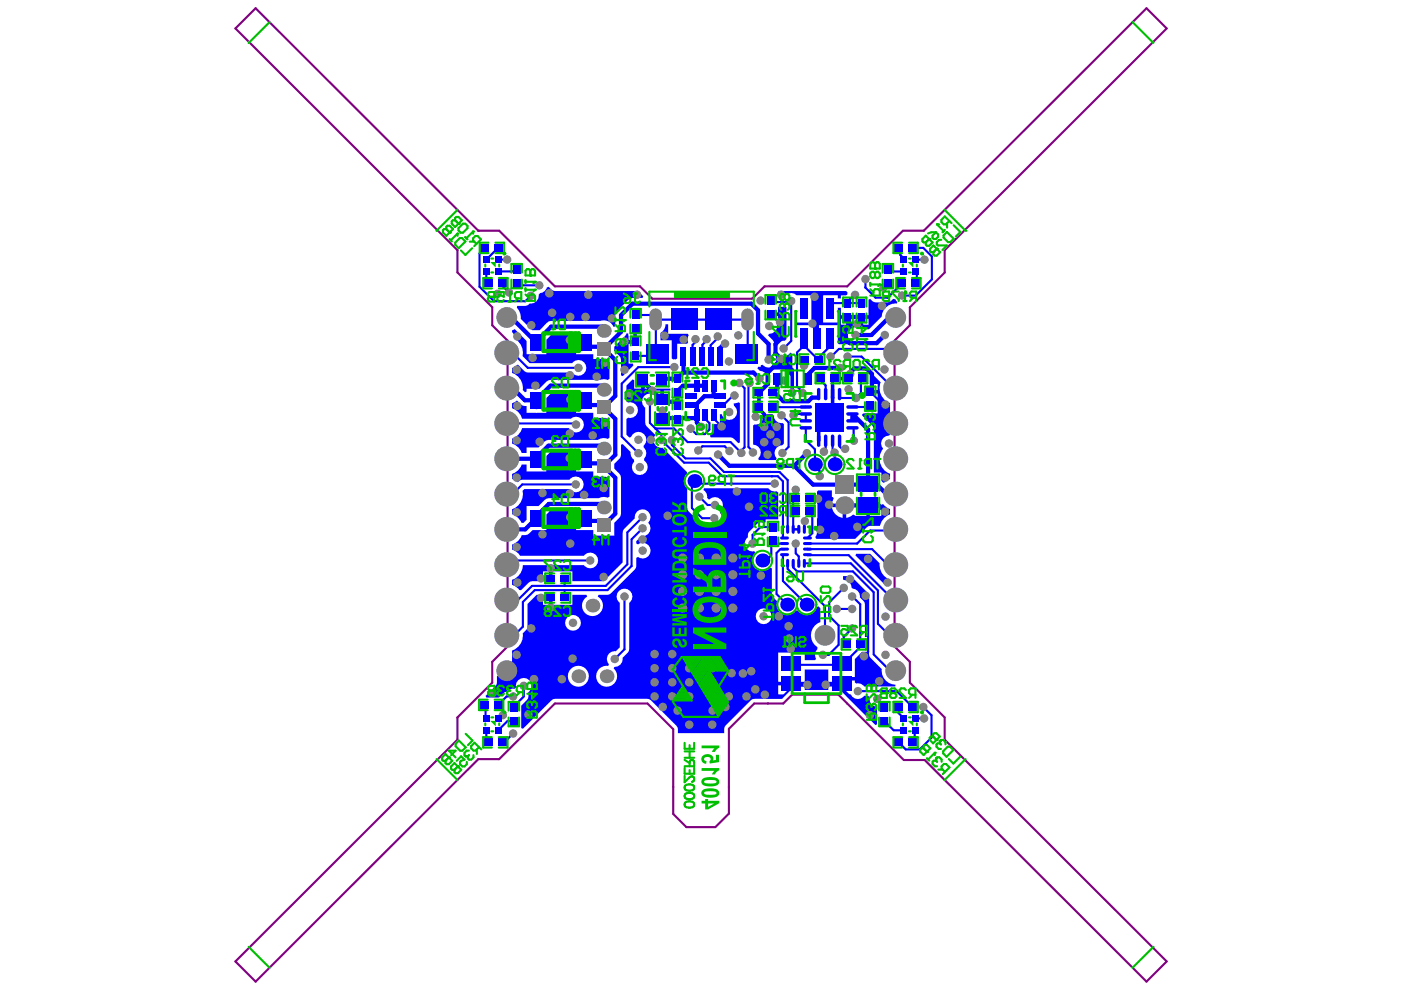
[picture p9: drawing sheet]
<svg xmlns="http://www.w3.org/2000/svg" width="297mm" height="210mm" viewBox="0 0 297 210" stroke-linecap="round" stroke-linejoin="round" font-family="sans-serif">
<path d="M54.1 1.7l-4.3 4.3" fill="none" stroke="#800080" stroke-width=".45"/>
<circle cx="101.2" cy="48.8" r=".22" fill="#800080"/>
<path d="M54.1 1.7l47.1 47.1h4.4l11.8 11.8h18l2.6 2.6h21.1l2.7-2.6h17.4l11.8-11.8h4.4l47.2-47.1 4.2 4.3-46.9 46.9v4.8l-7.4 7.3v3.8l-3.2 3.3v64.7l3.2 3.2v4.4l7.4 7.4v4.7l46.9 46.9-4.2 4.3-47-46.9h-4.4l-13.8-13.8h-9.8l-1.9 1.9h-6.1l-5.4 5.3v18l-2.8 2.8h-6.2l-2.8-2.8v-17.9l-5.4-5.4h-19.6l-11.8 11.7h-4.4l-47.1 47.1-4.3-4.3 47-46.9v-4.7l7.3-7.4v-4.4l3.3-3.2v-64.7l-3.3-3.3v-3.8l-7.3-7.4v-4.7l-47-46.9" fill="none" stroke="#800080" stroke-width=".45"/>
<g fill="#00f">
<path d="M163 66.1h1.6v-1.2l1.8 .1v6.7l-.4 .4a1.56 1.56 0 0 0-1.8 1.2h-.4l-.1-1-1.2-1.3 .2-.4a1.64 1.64 0 0 0 1.6-2.1l.3-.4v-1.3h-1.6z"/>
<path d="M132.5 70.5l.4 .1 .1 1.4h1.5v.7h-1.5v4.2h.9l.1 .4-2.3 2.3-.3-.2-.1-3.7-1.3-1.5v-.8l2.2-2.3z"/>
<path d="M160.4 77.6h.6v-.3l.3-.1a1.66 1.66 0 0 0 2.4 .2 1.66 1.66 0 0 0 .1-2.4v-.8h.4a1.69 1.69 0 0 0 1.4 1.2 1.69 1.69 0 0 0 1.7-.8l.3 .4v4.4l-.3 .2-.7-.6-.5-.1v-.7h-3.3v3.4h-.8l-.1-.4a1.65 1.65 0 0 0 .3-1.7 1.65 1.65 0 0 0-1.5-1l-.4-.5z"/>
<path d="M152.3 87.7l.4-.1a1.66 1.66 0 0 0 2.5 1 1.66 1.66 0 0 0 .1-2.7v-.6l.9-.2 .3 .2v8.3l-.3 .2-1.3-1.2h-4.5l-.2-.4a2.08 2.08 0 0 0 .9-2.5h1.2z"/>
<path d="M140.8 68.6h.6v2h4.1l.2 .4-.2 .8 .1 .6-.2 .3h-2.1v3.1a1.01 1.01 0 0 1-1.2 0v-3.8h-2.4v-1.6a2.08 2.08 0 0 0 1.1-1.8z"/>
<path d="M179.2 146.9h.8a1.64 1.64 0 0 0 2.8 .3h.9l.3 .4a1.6 1.6 0 0 0 1.5 1.9v3.8l-.3 .1-6.1-6.1z"/>
<path d="M178.4 121.9h1.6l3.8 3.8-.1 9.1h-.7v-6.9l-.3-.7-.8-.8a1.57 1.57 0 0 0-1.4-1.8l-.3-.2a1.68 1.68 0 0 0-1.7-1.7l-.1-.1z"/>
<path d="M181.1 117.2h3l2 2a3.3 3.3 0 0 0 2.2 3.5v1.1l-.7 .3-6.6-6.6z"/>
<path d="M180.9 139.5l1.5-1.6h1.3l.2 .9 .2 .4 2.5 2.4a2.92 2.92 0 0 0 2.8 3.3v.4h-6.6a1.5 1.5 0 0 0-1.7-.7l-.2-.2z"/>
<path d="M159.3 90l.3-.2a1.6 1.6 0 0 0 1.9-1.9l.2-.3h1.8l.2 .3a1.64 1.64 0 0 0 1.9 1.6l.2 .3v4.1l-.3 .3a1.66 1.66 0 0 0-1.5 1 1.66 1.66 0 0 0 .3 1.8l-.1 .3h-3.7l-.1-.3a1.66 1.66 0 0 0 .5-1.8 1.66 1.66 0 0 0-1.6-1.1z"/>
<path d="M184 79.1l.4-.1 1.9 1.9a3.3 3.3 0 0 0 2 4.4v6.7l-.2 .2a1.66 1.66 0 0 0-1.6 1 1.66 1.66 0 0 0 .3 1.8 3.4 3.4 0 0 0 1.5 5.2v1.2l-1.5 .7-.3-.3v-1.8h-1.6l-.1-9.6-2.4-2.5 .1-.3 .3-.1h2.9v-4.2h-1.6v-.8h1.6v-1.2h-1.7z"/>
<path d="M108.3 100.3a3.2 3.2 0 0 0 2.1-2h1v1.5h4.2v-3.3l.9-1h5.4v4.3h3.6v1.1h2.7l.7 .7v3.5l-.3 .2a2.09 2.09 0 0 0-1.9 .1l-11.1 .1-1.7 1.6h-2.5v2.9l-.7 .7-.4-.1a3.1 3.1 0 0 0-2-1.8v-1a3.3 3.3 0 0 0 2.3-3.9l.3-.4h9.6a1.66 1.66 0 0 0 2.4 .2 1.66 1.66 0 0 0 0-2.4 1.66 1.66 0 0 0-2.4 .2h-10l-.4 .1-.5 .5-1.3-.8z"/>
<path d="M108.3 69.9l.6-.3 2.5 2.5v2.8h4.2v-3l1.5-1.6h4.8v4.6h3.6v1.1h2.7l.7 .7v3.5l-.3 .2a2 2 0 0 0-1.6 0h-10.5l-.9 .3-1.5 1.6h-2.7v.5l-.3 .2-.5-.5a3.3 3.3 0 0 0-2.3-3.6v-1l1.3-.8 1.3 1.4 .8 .3h9.4a1.66 1.66 0 0 0 2.4 .3 1.66 1.66 0 0 0 0-2.5 1.66 1.66 0 0 0-2.4 .2h-9l-1.5-1.5a3.5 3.5 0 0 0-1.9-3.8 .95 .95 0 0 0-.4-1.2z"/>
<path d="M108.3 85.3l1.1-.6a2.03 2.03 0 0 0 2 1.2v1.5h4.2v-3.2l1.4-1.4h4.9v4.6h3.6v1h2.7l.7 .7v3.5l-.3 .3a2.1 2.1 0 0 0-2.1 .2h-10.5l-.8 .3-1.3 1.3h-2.5v1.1h-1a3.2 3.2 0 0 0-2.1-1.9v-1.1a3.3 3.3 0 0 0 2.2-2.2h9.9a1.67 1.67 0 0 0 2.3 .7 1.67 1.67 0 0 0 .5-2.5 1.67 1.67 0 0 0-2.4-.2h-10.3a3.3 3.3 0 0 0-2.2-2.2z"/>
<path d="M109.4 64.7h1.8h.3l.6-.5a1.61 1.61 0 0 0 1.9-1.8l.3-.4a1.54 1.54 0 0 0 1.4-1.2l.4-.1 .6 .6 .7 .3h17.6l1.1 1.1-.2 .3h-2.1l-.8 .4-2.7 2.8-.1 2.9-.4 .1a2.18 2.18 0 0 0-2.8-1.3h-10.4l-.9 .4-1.5 1.6h-1.6l-2.4-2.4a2.81 2.81 0 0 0-.9-2.4z"/>
<path d="M171.2 105.1h1.7v-1.1l.2-.2h2.9v1.4h.2l.2 .3-.4 1.1h2.7v.3h.3v2.7l1-.3 .5-.4 .4 .1v.2h2.4v-2.4h.7v2.4h2.5v-2.4l.3-.1 1 .8 .5 .2v1.1a3.2 3.2 0 0 0-2.1 2.5h-2.5l-2.8 2.7h-8.2l-.2-.4 .3-.8 .1-6.9h-1.7zM176 107.3a2.57 2.57 0 0 0 2.3 2.3v-2.3z"/>
<path d="M164.7 61.6h14.4l.2 .3-.1 .5-1.3 .1v.6h-.6v-.6h-3.2v5.7h3.2v-3.1h.6v1.6h1.5v.4h.4v1.6h2.1v-1.6h.4v-.4h1.5v-3.3l.3-.1 .8 .6 .3 .1h2.6l.4-.1 .8-.7 .4 .1 .5 .6-.2 .3a2.91 2.91 0 0 0-3.2 2.8l-2.6 2.7h-1.8a1.66 1.66 0 0 0-2.5 .3 1.66 1.66 0 0 0 .9 2.5v.3h-3l-.2-.2v-3.8h-4v2.9h-.8v-2.9h-3.9l-.1-.3 .1-.3h3.1v-5.7h-3.1a1.65 1.65 0 0 0-2.7 .4h-1.3zM182.6 67.5v1.2h1.2v-1.2zM177.9 67.5v1.2h1.1v-1.2z"/>
<path d="M132.5 81.6l1.3-1.3 .4 .1v1.8h1.5v-1.9h.7v1.9h5.4v.4h-1.4v1.9h-.7v-1.9h-1.6v.4l-.3 .3a1.64 1.64 0 0 0-1.8 1 1.64 1.64 0 0 0 .5 2l.1 3.6 2.1 2.2a1.63 1.63 0 0 0-.2 1.8 1.63 1.63 0 0 0 1.7 .8l5.2 5.2-.1 .3a2.22 2.22 0 0 0 .1 3.2l.1 4.5 2.7 2.7h1.6l.1 .2a1.67 1.67 0 0 0 2.4 .1 1.67 1.67 0 0 0 .1-2.3l.1-.6a1.72 1.72 0 0 0-.1-2.4 1.72 1.72 0 0 0-2.5 .1l-.3-.4-.1-.8-.7-.8 .1-.4h13.7l.7 .6h1l.3 .3v5.7h-2.6v.6l-1.5 .1-2 1.9-.2 .3-.1 .9a1.64 1.64 0 0 0-.5 2 1.64 1.64 0 0 0 1.9 .9l.1 .4a2.23 2.23 0 0 0 0 3.2 2.23 2.23 0 0 0 3.2-.1l.4 .1 .1 5.9 1 1.1v.2a2.25 2.25 0 0 0 1.2 2.6 2.25 2.25 0 0 0 2.8-.8h.4a2.22 2.22 0 0 0 2.3 .9 2.22 2.22 0 0 0 1.7-1.7l.4-.1 .3 .4v2.9l-.5 .3a2.96 2.96 0 0 0-.1 5v.5a1.6 1.6 0 0 0-.3 2l-.1 .3h-2.2v-1.6h-5.7v6.2h5.7v-2.6h4.9v2.6h2.8v.7h-2.8v1h-4.9v-1h-5.7v1.9h1.2l.1 .4-.6 .6h-6.1l-5.7 5.6-.3 .7v.9h-9.8v-.8l-.3-.7-5.4-5.4-.7-.3h-20l-6.4 6.3-.3-.2v-4.7l1.4-1.5 .1-1.4a1.66 1.66 0 0 0-.4-2.8 1.66 1.66 0 0 0-2.2 1.8l-.3 .3h-.3a1.87 1.87 0 0 0-1.4 .7l-.7 .3-.9 .9h-2.7l-.2-.3 2.4-2.5v-1.7l3.2-3.2v-2.3l.6-.2a3.3 3.3 0 0 0 1.7-3.4l.7-.7 .3-.7v-4.8l1.9-1.9h1.4v.2h1.6v.4h.4v1.5h4.2v-2.1h3l.1 .3a2.23 2.23 0 0 0-.5 3.4 2.23 2.23 0 0 0 3.4-.1 2.23 2.23 0 0 0-.6-3.3l.1-.3h1.9l.7-.3 5.1-5.1 .3-.7v-1.8l.4-.2 .3 .3a1.67 1.67 0 0 0 2.3-1.8 1.67 1.67 0 0 0-2.6-1.1l-.4-.2v-.5l1.1-1.1 .3 .1a1.67 1.67 0 0 0 1.5-1.1 1.67 1.67 0 0 0-.4-1.8 1.67 1.67 0 0 0-.6-2.8 1.67 1.67 0 0 0-2.2 1.9l-2.5 2.6-.1 6.7-4 4h-6.6v-2.1h-4.2v1.5h-.4v.4h-1.6v.2l-2.7 .1-1.9 1.8h-.4l-1-.9-.6-.3v-1a3.3 3.3 0 0 0 2.3-3.1h13l.1 .2a1.67 1.67 0 0 0 2.4 0 1.67 1.67 0 0 0-.1-2.5 1.67 1.67 0 0 0-2.4 .3h-13.6l-.4-.5-1.3-.8v-1.1l1.3-.8 .8-1.2 1.2-.1 1.1-.9h2.9v-3.3l1-1h5.3v4.3h3.6v1.1h4.5v-2.7l1-1 .4-.9v-7.6l-.4-.9-1-1v-1l1.3-1.5 .1-2.6 .3-.1 1.7 1.7a1.49 1.49 0 0 0 .7 1.5l.1 .5-.4 .5a1.67 1.67 0 0 0 .8 2.1 1.67 1.67 0 0 0 2.2-.6 1.67 1.67 0 0 0-.5-2.2v-.4l.3-.6a1.62 1.62 0 0 0-.4-1.8l.1-.5a1.67 1.67 0 0 0-.3-2.6 1.67 1.67 0 0 0-2.5 .9l-.4 .1-.6-.6v-3.3l.4-.3a1.65 1.65 0 0 0 2.1-1.6 1.65 1.65 0 0 0-2.1-1.6l-.4-.3zM114.9 120.9v1.1h1.2v-1.1zM114.9 126.9v1.1h1.2v-1.1zM159.9 130.4a1.68 1.68 0 0 0 3.3 0 1.68 1.68 0 0 0-3.3 0zM119.5 131.8a1.7 1.7 0 0 0 3.4 0 1.7 1.7 0 0 0-3.4 0zM130.9 125a1.64 1.64 0 0 0 .2 2.5v9.5l-.8 .8a1.64 1.64 0 0 0-1.7 .9 1.64 1.64 0 0 0 .2 1.9l-.1 .2a2.24 2.24 0 0 0-2.6 2.3 2.24 2.24 0 0 0 2.8 2.1 2.24 2.24 0 0 0 1.4-3.2l-.5-.5 .2-.4a1.62 1.62 0 0 0 1.7-1.9l1.1-1.1 .3-.7v-9.9a1.66 1.66 0 0 0 .3-2.4 1.66 1.66 0 0 0-2.5-.1zM120.1 143.1a2.25 2.25 0 0 0 4.5 0 2.25 2.25 0 0 0-4.5 0z"/>
</g>
<g fill="none" stroke="#00f" stroke-width=".45">
<path d="M102.9 57.4v2.1l.4 .4M105.4 54.9h1.9M109.3 57l-.5 .4M112.3 62.6l-1.1 1.1M122.4 77.8h.1M134.5 74.8l.4 .5M134.5 66.7h3.3M138.8 74.5l.2 .3M142.7 77.7h.1M146.5 73v2.5M148.6 72.9v.6l-.2 .2v3.5M149.5 71.8l-.3 .3"/>
<path d="M151.9 71.2v.3M158.2 74.5l-.3 .3M121.6 89.6l.3 .2M137.5 84.9v4.6M139.9 91.9v1.2h.6M140.5 93.1h.1M142.1 93.1v1M144.7 97.9h5.2M146.1 90.7v.6l.3-.3 .9 .9h1.8l1-1M148.6 94.4l-.3 .3M149.2 87.5v1.2l.9 .8M151 87.5v1"/>
<path d="M152.3 85.3l.6 .6M153.3 94.4l1 1M154.7 84.1h.3M157.5 94.6l-.7 .7v.6M158.3 94.6l1 .9v.3M158.3 80.8l.3 .3M136 109.4l-3.3 3.3M146.4 102.8v4.7M148 105.1l1.7 1.8M160.9 111.5l-1.7 1.7M165.6 113.8h.4M166 115h-1.9l-.6-.5-.3 .3v2.7"/>
<path d="M166 116.2h-.9l-.8 .8M107.8 134.4h.2M110.6 132.6l-1.8 1.8M119.5 122.4v1.6M165.8 127.2h1.1M102.9 156.7l.4 .4M105.4 154.5h.1M106.4 151.3l-.1-.2-.9 .9M107.2 147.4l-1.8 1.8M107.4 152.6l-2 1.9M110.8 145.1v2.3M168.1 144.9l-2.7 2.7"/>
</g>
<g fill="none" stroke="#00f" stroke-width=".9">
<path d="M127.4 69.1l.3 .4v.5M127.9 73.8h-.2l2.5 2.4M152.3 73.7v3.1M159 64.3l1.4 1.4M159.4 78.8l1.5 1.6M113 97.1l.5 .1M113.5 84.8v1.4M127.1 98l3.1 3.1M127.7 81.6v.9M127.7 94.3v.6M127.7 86.2l2.5 2.4M136.3 81l1.7 1.7"/>
<path d="M140.2 86.9l-.1 1.6M140.4 85h2.9M140.9 80.1h2.4M143.3 82.7h.2M143.5 83l-.2 .2M146.4 85.6h1v3.8M149.2 81.3l-.3 .3M151 81.3v2.5M113.5 109.6l-.2-.2v.4l-2.2 2.2M127.7 106.6v.8M130.2 108.7l-2.5 2.4"/>
</g>
<path d="M160.6 86l-.1 .5 1.2 1.1" fill="none" stroke="#00f" stroke-width=".75"/>
<circle cx="163.3" cy="100.8" r=".22" fill="#00f"/>
<path d="M163.3 100.8h1.3" fill="none" stroke="#00f" stroke-width=".45"/>
<circle cx="162.9" cy="99.9" r=".22" fill="#00f"/>
<g fill="none" stroke="#00f" stroke-width=".45">
<path d="M163.2 66.6l1.5 1.6h.3M163.2 63.3l.6 .6h3.3l.3-.2M168.6 74.6l1.5-1.5 2.8 2.8M162.9 99.9h2l1.7 1.7M163.4 86.1l.1 .1M165.3 87.9l1.5 1.5M166.8 94.6l-1.3 1.3M168.6 81.8l1.2 1.1v.2M170.4 86.1v.1M170.5 90.5v2.6l1.9 2M170.5 87.6v1.5M172.4 98.7l1 1v1.1"/>
<path d="M174.7 81.6v1.8M174.7 93.3v1.9l.1 .2M176.1 93.3v2.2l.5 .4M176.6 95.9h.1M176.6 95.8v.1M177.6 93.3v1.2l.5 .5h.7M164.6 100.8l1 1M169 117.7v1.5M170.2 118.8v.4M170.3 110.3l-.2 .4 .1 .1v1.2M170.8 116.1l.1 .1M171.1 105.5h2"/>
<path d="M171.5 108.5h.3v4.3l-1 1M173 105.5h.1M170.3 127.6h.4l-.4 .3M175.3 138.5v.1M175.4 127.5v2.8M177 128.9l.2-.3 .3 .3M178.5 134.7v1.7"/>
</g>
<path d="M164.1 72.8v1.9l1.2 1.3M165 68.2v3.6M170.9 79.3v.2M164.8 80.3l-.4 .4v1.5l-.9 .9" fill="none" stroke="#00f" stroke-width=".9"/>
<path d="M172 68.9l.9 .9v1.1l-.4 .4 .4 .4M179.9 78.8v.3l-.7 .7v.3h-3.1M176.1 87.6l-.7 .7M177.8 144.9l.2-.3v1.2" fill="none" stroke="#00f" stroke-width=".75"/>
<circle cx="179.9" cy="78.8" r=".37" fill="#00f"/>
<g fill="none" stroke="#00f" stroke-width=".45">
<path d="M102.6 52.5l-1.1 1.1v7.1l3 3h6.7M105.4 57.4h3.4M105.4 52.4l-2.5 2.5M106.3 59.9v.6l1.4 1.4M109.3 59.9l.5 .5h4.3M183.1 59.1v1.7l2.1 2.2h2.6l3.1-3.1M187.9 57l.4 .4h3.2M187.9 59.9l-1 1M190.1 52.5l.4 .3v1.1l1 1M193.1 52.5h2.2l1.9 1.8v4.8l-3.5 3.4h-2.9M193.7 54.9h1.9M194 57.4v2.4l-.2 .1"/>
<path d="M135 77.7l-3.5 3.5v11.2l3.6 3.5M137.8 66.7l1 .9M138.8 67.6v6.9M138.8 67.6h19.4v6.9M139 74.8l-.4 .5M147.1 71.8v.6l-.6 .6M149.2 72.1v.3l-.6 .5M151.9 71.5l-1.6 1.5v4.1M163.2 66.3v.3M167.4 63.7v8.5l-1.6 1.6M168.6 74.6v7.2M170.1 71.7v1.4"/>
<path d="M175.7 71.7v1.5l-2.8 2.7M175.7 75.4v.1M177.5 73.8l-1.3 1.4v.2l-.3 .3-.3-.4M179.3 75.4h3M180.9 62.4l-1.2 1.1v.6M182.6 64.1h-6.9v1.3M186.9 60.9h.1M187.5 73.8l.6 .7h1.4M137.5 89.5l2.4 2.4M138.7 90.7h3.9l2.9 2.8h9.1l2.2 2.3M140.5 93.7l4.2 4.2M142.1 94.1l2.9 2.9h5.3l2.9 2.9"/>
<path d="M148.6 94.4h4.7M149.9 97.9l2.9 2.9M150.1 89.5v1.4M151 88.5l1.7 1.7M154.7 84.1l-1.8 1.8M156.4 81l1.1 1.1v12.5M156.8 95.9l-.4 .4v-.3M158.3 80.8v13.8M163.5 86.2h6.9M165.5 95.9l-.3 .3M166.8 89.4v5.2M170.5 87.6h-2.3l-.3 .3"/>
<path d="M172.4 95.1v3.6M173.2 80.1l1.5 1.5M174.3 95.6v.3M174.8 95.4l-.5 .5M176.6 95.8v2.5M180.3 93.2h.1M180.6 92.9l-.5 .5M180.6 90.6v2.7l-.3-.1M182.1 80.1v3.1l-1 1h-3.4l-.1-.8M184.1 85.8l-.3 .3M186.8 85.6h.5M188.2 81.4v.2"/>
<path d="M189 81.6v.5M109.4 118.6l-.9 .9M110.5 102.5l-2 2M132.7 112.7v6.7l-4.5 4.6h-15.6l-3 3h-1.1M136 111.8l-2.4 2.3v5.7l-5.1 5.1h-15.4l-2.5 2.5v5.2M146.4 107.5l2.1 2.2h2.6M146.9 102.3l-.5 .5M149.7 106.9h1.6M159.2 113.2v1.8M160.9 111.5h2.6M163.2 117.5l-.8 .7M163.9 102.3l.3 .3"/>
<path d="M164.3 117v8.7l1.5 1.5M165.6 101.8v12M165.6 117.7v5.2l4.7 4.7M166.6 101.6v10.4M166.6 119.2v1.2l7.9 7.9v4.5l-1.6 1.6M167.8 118.8v1.3l.9 .8h11.7M168.3 105.4l-.5 .5v6.1h1.2M168.3 115v2.1l.7 .6M168.3 103.6v1.8M168.3 105.4l.2 .1M170.2 119.2h9.8M170.8 117.5h8.7"/>
<path d="M184.5 116.2l3.3 3.3M188.3 112.3h-4.2l-2.8 2.7h-10.5M188.5 119.5h.5M119.5 124.9v1.9M132.1 126.2v11.2l-2 2M174.1 138.6h1.2M175.4 130.3l2 2v4.2l-2.1 2M175.7 138.2h.1M177.5 128.9h2.9M178.5 124.4l-3.1 3.1M180.3 126.2l1.7 1.7v9l-3.8 3.8h-10.8M180.5 133h-.2l-1.8 1.7"/>
<path d="M183.7 126.4v11.6l-.9 .9M184.8 125.3v13.2l3.5 3.4M185.7 124.9v7.1M188 125.9v1.1M188.7 127h.3M188.9 134.4h.1M102.5 149.2l.2 .2v2.4l.2 .2M102.9 154.5v2.2M107.2 147.4h1.4M107.4 152.6h1.2M108.6 155.2l-1.9 1.9M110.8 147.4l-2.2 2.2"/>
<path d="M161.8 147l.6 .6h3M185.6 147.9l1.5 1.5v.2M187.1 152.6l2 1.9h2.1M189.7 146.2l3.4 3.4M190.1 149.6v1.3l1.1 1.1M193.7 154.5l-.2 .2v1.9l-.4 .5M193.7 152h1.8M195.3 149.6l1.8 1.7v4.8l-2.5 2.5h-3l-1.5-1.5"/>
</g>
<g fill="none" stroke="#00f" stroke-width=".9">
<path d="M108 67.8h.8M113.2 72.4l-.2 .4M113.4 72.4l.1-.2v.2M116.6 69.1h10.8M123.9 73.4h3.5M130.2 76.2v7.6l-2.5 2.4M133.8 64.3l-2.4 2.4v3.5l-3.5 3.6M144.6 78.8l-1.3 1.3M144.6 75.5v3.1M153.4 72.7l-1.1 1M160.4 65.7v4.9M162.4 78.9v2.4l-1.8 1.8"/>
<path d="M162.6 72.8v3.3M165 71.8l-.9 1M177.8 77.9h-5.5l-1.4 1.4M179.4 67.1h2.9v.5l-1 .9h-1.4l-1 1v2.3l.9 .8M180.8 78l-.9 .9M183.3 78l1.2 1.1v3.4l-.4 .4M188.2 67l-3.8 3.9h-3.4M108.5 82.1l2.5 2.6h2.4l.1 .1M123.9 98h3.2M123.9 85.7h3.3M127.7 81.6h-11.2l-3 3h-.8M127.7 94.3h-11.7l-2.9 2.9"/>
<path d="M130.2 88.6v7.6l-2.5 2.5M138 82.7l2.4 2.3M140.7 88.5h6.7M143.3 83.2v1.8M147.4 89.4l.9 .9M148.9 81.6h-4.4l-1 1.1M152 83.8h-3l-1.7 1.8M152.1 96.4l2.2 2.2M163.9 83.1l1.8 1.8h5.3l.8-.8h1.3M170.7 95.9l-2.7 2.7 4 3.9h10.1v-1M180.3 87.9v.8l.6-.5 2.8 2.7v11.3M123.9 110.2h2.9l.9 .9"/>
<path d="M127.7 106.6h-11.6l-2.8 2.8M130.2 101.1v7.6M178.5 106.9h3.2M183.7 106.8h2.1M183.7 102.4h1.7M187.5 104.5h.7M114.5 126.5h2M114.6 122.4h1.9"/>
</g>
<path d="M134.4 69.6v2.7h-2.3M165.3 75.9l2.3 2.4v4.8M180.2 78.5l-.3 .3M160.6 83.1v2.9M161.7 87.6v2.3h.3M173.8 89.9l-.6 .6v2.8M176.1 80.1v7.5M182.8 138.9v3.2l-1.6 1.5h-3.2v1M168.1 144.9h2.7M174.7 144.9h3.1M183.6 151.3h.4" fill="none" stroke="#00f" stroke-width=".75"/>
<circle cx="180" cy="78.7" r=".37" fill="#00f"/>
<path d="M180 78.7h.3M180 78.7h.1M178 145.8l5.6 5.5" fill="none" stroke="#00f" stroke-width=".75"/>
<g fill="none" stroke="#00f" stroke-width=".9">
<path d="M108.8 67.8l4.6 4.6M116.6 69.1l-3.6 3.7M133.8 64.3h25.2M144.6 78.8h14.8M160.4 70.6l2.2 2.2M165.3 76l-2.9 2.9M180.8 78h2.5M187.2 70.9l-1.7 1.7h-5.7M108.5 97.1h4.5M154.3 98.6h13.7M108.5 112h2.6M185.4 102.4l2.1 2.1"/>
<path d="M185.8 106.8l1.5 1.5"/>
</g>
<g fill="none" stroke="#00f" stroke-width=".45">
<path d="M108.5 74.6l3.2 3.2h10.7M134.9 75.3h3.7M135 77.7h7.7M177.5 73.8h10M182.3 75.4l5.9 6M108.5 89.6h13.1M153.2 99.9h9.7M180.3 86.1h3.5M184.1 82.9l2.7 2.7M109.4 118.6h15.5M110.5 102.5h11.3M146.9 102.3h17"/>
<path d="M152.8 100.8h10.5M170.9 116.2h13.6M179.5 117.5l8.5 8.4M180 119.2l5.7 5.7M179.8 122.5l3.9 3.9M180.4 120.9l4.4 4.4M185.7 132l2.5 2.4M181.5 146.2h8.2"/>
</g>
<g fill="#808080">
<circle cx="163" cy="91.9" r=".9"/>
<circle cx="161.7" cy="93.6" r=".9"/>
<circle cx="164.3" cy="93.6" r=".9"/>
<circle cx="164.3" cy="90.3" r=".9"/>
<circle cx="161.7" cy="90.3" r=".9"/>
<circle cx="173.8" cy="89.9" r=".9"/>
<circle cx="177" cy="89.9" r=".9"/>
<circle cx="173.8" cy="86.7" r=".9"/>
<circle cx="177" cy="86.7" r=".9"/>
<circle cx="155" cy="118.1" r=".97"/>
<circle cx="155" cy="121.6" r=".97"/>
<circle cx="155" cy="125.1" r=".97"/>
<circle cx="155" cy="128.7" r=".97"/>
<circle cx="151.5" cy="118.1" r=".97"/>
<circle cx="151.5" cy="121.6" r=".97"/>
<circle cx="151.5" cy="125.1" r=".97"/>
<circle cx="151.5" cy="128.7" r=".97"/>
<circle cx="148" cy="118.1" r=".97"/>
<circle cx="148" cy="121.6" r=".97"/>
<circle cx="148" cy="125.1" r=".97"/>
<circle cx="148" cy="128.7" r=".97"/>
<circle cx="144.4" cy="118.1" r=".97"/>
<circle cx="144.4" cy="121.6" r=".97"/>
<circle cx="144.4" cy="125.1" r=".97"/>
<circle cx="144.4" cy="128.7" r=".97"/>
<circle cx="146.1" cy="90.7" r=".9"/>
<circle cx="142.1" cy="93.1" r=".9"/>
<circle cx="160.7" cy="80.1" r=".9"/>
<circle cx="158.6" cy="81" r=".9"/>
<circle cx="156.8" cy="95.8" r=".9"/>
<circle cx="153.4" cy="72.7" r=".9"/>
<circle cx="154.2" cy="76.5" r=".9"/>
<circle cx="151.9" cy="71.2" r=".9"/>
<circle cx="141.3" cy="109.1" r=".9"/>
<circle cx="123.6" cy="104.7" r=".9"/>
<circle cx="123.9" cy="67.1" r=".9"/>
<circle cx="120.6" cy="67.1" r=".9"/>
<circle cx="175.4" cy="106.8" r=".9"/>
<circle cx="132.1" cy="126.2" r=".9"/>
<circle cx="165.8" cy="73.8" r=".9"/>
<circle cx="165.9" cy="80.5" r=".9"/>
<circle cx="169.8" cy="83.1" r=".9"/>
<circle cx="162.6" cy="76.1" r=".9"/>
<circle cx="156.4" cy="81" r=".9"/>
<circle cx="170.1" cy="77.4" r=".9"/>
<circle cx="165.3" cy="75.9" r=".9"/>
<circle cx="148.3" cy="90.3" r=".9"/>
<circle cx="140.2" cy="86.9" r=".9"/>
<circle cx="116.5" cy="128.6" r=".9"/>
<circle cx="187.3" cy="108.3" r=".9"/>
<circle cx="187.3" cy="101" r=".9"/>
<circle cx="189.5" cy="89.6" r="2.65"/>
<circle cx="183.7" cy="118.3" r=".9"/>
<circle cx="156.2" cy="71" r=".9"/>
<circle cx="160.9" cy="63.6" r=".9"/>
<circle cx="187.1" cy="78.2" r=".9"/>
<circle cx="158.5" cy="107.2" r=".9"/>
<circle cx="162.4" cy="96.2" r=".9"/>
<circle cx="109.4" cy="71.2" r=".9"/>
<circle cx="154.3" cy="87.2" r=".9"/>
<circle cx="138" cy="82.7" r=".9"/>
<circle cx="137.5" cy="84.9" r=".9"/>
<circle cx="151.9" cy="96.2" r=".9"/>
<circle cx="139.9" cy="93.1" r=".9"/>
<circle cx="152.7" cy="90.2" r=".9"/>
<circle cx="159.9" cy="88.2" r=".9"/>
<circle cx="155.4" cy="83.7" r=".9"/>
<circle cx="147.7" cy="95.3" r=".9"/>
<circle cx="149.5" cy="71.8" r=".9"/>
<circle cx="147.1" cy="71.8" r=".9"/>
<circle cx="114.5" cy="126.5" r=".9"/>
<circle cx="107.2" cy="127" r="2.65"/>
<circle cx="180.6" cy="93.2" r=".9"/>
<circle cx="181" cy="70.9" r=".9"/>
<circle cx="175.7" cy="75.4" r=".9"/>
<circle cx="179.3" cy="75.4" r=".9"/>
<circle cx="174.3" cy="95.6" r=".9"/>
<circle cx="170.7" cy="95.9" r=".9"/>
<circle cx="173.4" cy="100.8" r=".9"/>
<circle cx="135.4" cy="98.8" r=".9"/>
<circle cx="186.9" cy="60.9" r=".9"/>
<circle cx="183.1" cy="59.1" r=".9"/>
<circle cx="180.3" cy="133" r=".9"/>
<circle cx="183.1" cy="126.1" r=".9"/>
<circle cx="165.3" cy="62.4" r=".9"/>
<circle cx="187.8" cy="123.3" r=".9"/>
<circle cx="179.8" cy="122.5" r=".9"/>
<circle cx="180.3" cy="126.2" r=".9"/>
<circle cx="116.5" cy="120.2" r=".9"/>
<circle cx="140.6" cy="71" r=".9"/>
<circle cx="132.1" cy="78.2" r=".9"/>
<circle cx="133.2" cy="83.2" r=".9"/>
<circle cx="127.7" cy="122.1" r=".9"/>
<circle cx="120.6" cy="115" r=".9"/>
<circle cx="120.6" cy="109.4" r=".9"/>
<circle cx="107.2" cy="74.6" r="2.65"/>
<circle cx="187.2" cy="70.9" r=".9"/>
<circle cx="186.6" cy="64.7" r=".9"/>
<circle cx="188.1" cy="93.8" r=".9"/>
<circle cx="186" cy="144.2" r=".9"/>
<circle cx="182.8" cy="138.9" r=".9"/>
<circle cx="129.5" cy="67.4" r=".9"/>
<circle cx="116.8" cy="66.2" r=".9"/>
<circle cx="153.5" cy="149.6" r=".9"/>
<circle cx="140.2" cy="149.6" r=".9"/>
<circle cx="118.9" cy="143.7" r=".9"/>
<circle cx="113" cy="143.7" r=".9"/>
<circle cx="155.9" cy="104" r=".9"/>
<circle cx="162.8" cy="69" r=".9"/>
<circle cx="165" cy="68.2" r=".9"/>
<circle cx="167.6" cy="83.1" r=".9"/>
<circle cx="167.9" cy="87.9" r=".9"/>
<circle cx="187.3" cy="85.6" r=".9"/>
<circle cx="177" cy="128.9" r=".9"/>
<circle cx="174.1" cy="138.6" r=".9"/>
<circle cx="107.2" cy="134.4" r="2.65"/>
<circle cx="124.5" cy="62.4" r=".9"/>
<circle cx="116.2" cy="62.1" r=".9"/>
<circle cx="134.8" cy="62.4" r=".9"/>
<circle cx="171.9" cy="68.5" r=".9"/>
<circle cx="184" cy="151.3" r=".9"/>
<circle cx="159.2" cy="115" r=".9"/>
<circle cx="168.3" cy="103.6" r=".9"/>
<circle cx="114.5" cy="122.4" r=".9"/>
<circle cx="167.4" cy="63.7" r=".9"/>
<circle cx="172.3" cy="62.8" r=".9"/>
<circle cx="136" cy="109.4" r=".9"/>
<circle cx="136" cy="111.8" r=".9"/>
<circle cx="136" cy="114.1" r=".9"/>
<circle cx="137.7" cy="93.1" r=".9"/>
<circle cx="135.1" cy="95.9" r=".9"/>
<circle cx="135.1" cy="93.1" r=".9"/>
<circle cx="133.3" cy="86.8" r=".9"/>
<circle cx="142.7" cy="77.7" r=".9"/>
<circle cx="148" cy="105.1" r=".9"/>
<circle cx="163.9" cy="102.3" r=".9"/>
<circle cx="179.5" cy="82.4" r=".9"/>
<circle cx="179.9" cy="79.1" r=".9"/>
<circle cx="177.8" cy="77.9" r=".9"/>
<circle cx="181.3" cy="68.5" r=".9"/>
<circle cx="189.5" cy="82.1" r="2.65"/>
<circle cx="189.5" cy="74.6" r="2.65"/>
<circle cx="189.5" cy="119.5" r="2.65"/>
<circle cx="144.6" cy="71.8" r=".9"/>
<circle cx="151.1" cy="109.7" r=".9"/>
<circle cx="151.3" cy="106.9" r=".9"/>
<circle cx="173.1" cy="105.5" r=".9"/>
<circle cx="159.3" cy="95.8" r=".9"/>
<circle cx="154.3" cy="95.4" r=".9"/>
<circle cx="180.3" cy="128.9" r=".9"/>
<circle cx="185.6" cy="147.9" r=".9"/>
<circle cx="178.5" cy="124.4" r=".9"/>
<circle cx="176.6" cy="95.8" r=".9"/>
<circle cx="168.3" cy="115" r=".9"/>
<circle cx="161" cy="121.8" r=".9"/>
<circle cx="121.2" cy="131.8" r=".9"/>
<circle cx="121.1" cy="139.4" r=".9"/>
<circle cx="130.1" cy="139.4" r=".9"/>
<circle cx="136" cy="116.5" r=".9"/>
<circle cx="173.5" cy="112.1" r=".9"/>
<circle cx="170.3" cy="110.3" r=".9"/>
<circle cx="114.8" cy="104.3" r=".9"/>
<circle cx="128" cy="76.7" r=".9"/>
<circle cx="176.5" cy="113.4" r=".9"/>
<circle cx="180.9" cy="62.4" r=".9"/>
<circle cx="114.1" cy="60.4" r=".9"/>
<circle cx="112.4" cy="133" r=".9"/>
<circle cx="120.7" cy="84.5" r=".9"/>
<circle cx="120.5" cy="96.9" r=".9"/>
<circle cx="181.4" cy="111.5" r=".9"/>
<circle cx="187.3" cy="138.6" r=".9"/>
<circle cx="109.4" cy="123.3" r=".9"/>
<circle cx="114.8" cy="113.1" r=".9"/>
<circle cx="109.3" cy="115.8" r=".9"/>
<circle cx="109.3" cy="108.4" r=".9"/>
<circle cx="109.3" cy="101" r=".9"/>
<circle cx="114.2" cy="93.5" r=".9"/>
<circle cx="125.4" cy="92.1" r=".9"/>
<circle cx="109.3" cy="93.2" r=".9"/>
<circle cx="109.4" cy="85.9" r=".9"/>
<circle cx="113.3" cy="81.6" r=".9"/>
<circle cx="109.3" cy="78.2" r=".9"/>
<circle cx="112.7" cy="75.7" r=".9"/>
<circle cx="112.4" cy="68.8" r=".9"/>
<circle cx="189.5" cy="67.2" r="2.21"/>
<circle cx="107.2" cy="141.9" r="2.21"/>
<circle cx="122.4" cy="77.8" r=".9"/>
<circle cx="121.9" cy="89.8" r=".9"/>
<circle cx="121.8" cy="102.5" r=".9"/>
<circle cx="107.2" cy="97.1" r="2.65"/>
<circle cx="107.2" cy="89.6" r="2.65"/>
<circle cx="107.2" cy="82.1" r="2.65"/>
<circle cx="107.2" cy="119.5" r="2.65"/>
<circle cx="174.5" cy="134.4" r="2.21"/>
<circle cx="107.2" cy="67.2" r="2.21"/>
<circle cx="110.8" cy="145.1" r=".9"/>
<circle cx="189.5" cy="141.9" r="2.21"/>
<circle cx="181.1" cy="84.2" r=".9"/>
<circle cx="165.3" cy="87.9" r=".9"/>
<circle cx="111.8" cy="151.2" r=".9"/>
<circle cx="190.8" cy="62.5" r=".9"/>
<circle cx="105.3" cy="62.2" r=".9"/>
<circle cx="104.2" cy="146.7" r=".9"/>
<circle cx="167.3" cy="137.3" r=".9"/>
<circle cx="159.8" cy="145.9" r=".9"/>
<circle cx="158.9" cy="142" r=".9"/>
<circle cx="128" cy="89.4" r=".9"/>
<circle cx="138.5" cy="138.4" r=".9"/>
<circle cx="142.2" cy="144.4" r=".9"/>
<circle cx="138.5" cy="144.4" r=".9"/>
<circle cx="132.1" cy="72.3" r=".9"/>
<circle cx="143.3" cy="150.4" r=".9"/>
<circle cx="120.6" cy="104.4" r=".9"/>
<circle cx="120.6" cy="91.7" r=".9"/>
<circle cx="120.6" cy="79.4" r=".9"/>
<circle cx="170.8" cy="144.9" r=".9"/>
<circle cx="108.6" cy="147.4" r=".9"/>
<circle cx="195.6" cy="54.9" r=".9"/>
<circle cx="107.3" cy="54.9" r=".9"/>
<circle cx="195.3" cy="149.6" r=".9"/>
<circle cx="195.5" cy="152" r=".9"/>
<circle cx="181.5" cy="146.2" r=".9"/>
<circle cx="150.7" cy="141.4" r=".9"/>
<circle cx="157.2" cy="142.5" r=".9"/>
<circle cx="161.6" cy="130.4" r=".9"/>
<circle cx="157.9" cy="147.4" r=".9"/>
<circle cx="150.7" cy="147.4" r=".9"/>
<circle cx="145.8" cy="141.4" r=".9"/>
<circle cx="145.8" cy="147.4" r=".9"/>
<circle cx="164.8" cy="130.4" r=".9"/>
<circle cx="189.5" cy="112" r="2.65"/>
<circle cx="108.6" cy="155.2" r=".9"/>
<circle cx="167" cy="135.1" r=".9"/>
<circle cx="166.8" cy="132.5" r=".9"/>
<circle cx="178.8" cy="95" r=".9"/>
<circle cx="106.4" cy="151.3" r=".9"/>
<circle cx="142.2" cy="147.4" r=".9"/>
<circle cx="150.8" cy="150.4" r=".9"/>
<circle cx="127.7" cy="103.3" r=".9"/>
<circle cx="126.2" cy="79.7" r=".9"/>
<circle cx="142.2" cy="141.4" r=".9"/>
<circle cx="145.8" cy="153.3" r=".9"/>
<circle cx="150.7" cy="153.3" r=".9"/>
<circle cx="145.8" cy="144.4" r=".9"/>
<circle cx="150.7" cy="144.4" r=".9"/>
<circle cx="142.2" cy="138.4" r=".9"/>
<circle cx="138.5" cy="147.4" r=".9"/>
<circle cx="138.5" cy="141.4" r=".9"/>
<circle cx="161.8" cy="147" r=".9"/>
<circle cx="124.9" cy="118.6" r=".9"/>
<circle cx="107.7" cy="61.9" r=".9"/>
<circle cx="120.6" cy="71.9" r=".9"/>
<circle cx="154.8" cy="142.4" r=".9"/>
<circle cx="154.2" cy="147.4" r=".9"/>
<circle cx="165.5" cy="95.9" r=".9"/>
<circle cx="107.2" cy="104.5" r="2.65"/>
<circle cx="107.2" cy="112" r="2.65"/>
<circle cx="189.5" cy="127" r="2.65"/>
<circle cx="187.3" cy="130.5" r=".9"/>
<circle cx="189.5" cy="134.4" r="2.65"/>
<circle cx="109.3" cy="138.6" r=".9"/>
<circle cx="174.7" cy="144.9" r=".9"/>
<circle cx="189.5" cy="97.1" r="2.65"/>
<circle cx="189.5" cy="104.5" r="2.65"/>
<circle cx="112.3" cy="62.6" r=".9"/>
<circle cx="122.4" cy="143.1" r="1.46"/>
<circle cx="128.3" cy="143.1" r="1.46"/>
</g>
<path d="M158.2 66.6v2" fill="none" stroke="#808080" stroke-width="2.6"/>
<g fill="#808080">
<circle cx="125.3" cy="128.1" r="1.46"/>
<circle cx="127.7" cy="82.5" r="1.47"/>
<circle cx="127.7" cy="70" r="1.47"/>
<circle cx="127.7" cy="107.4" r="1.47"/>
<circle cx="178.7" cy="106.9" r="1.91"/>
<circle cx="127.7" cy="94.9" r="1.47"/>
</g>
<g fill="#808080">
<path d="M126.3 109.6h2.9v3h-2.9z" fill-rule="evenodd"/>
<path d="M126.3 97.2h2.9v2.9h-2.9z" fill-rule="evenodd"/>
<path d="M126.3 84.7h2.9v3h-2.9z" fill-rule="evenodd"/>
<path d="M126.3 72.3h2.9v2.9h-2.9z" fill-rule="evenodd"/>
<path d="M176.7 100.6h3.9v3.8h-3.9z" fill-rule="evenodd"/>
</g>
<path d="M138.7 66.6v2" fill="none" stroke="#808080" stroke-width="2.6"/>
<g fill="#00f">
<path d="M105.4 156.3h1.8v1.6h-1.8z" fill-rule="evenodd"/>
<path d="M104.7 151.4h1.4v1.3h-1.4z" fill-rule="evenodd"/>
<path d="M104.7 153.9h1.4v1.3h-1.4z" fill-rule="evenodd"/>
<path d="M104.7 56.8h1.4v1.3h-1.4z" fill-rule="evenodd"/>
<path d="M104.7 51.6h1.7v1.7h-1.7z" fill-rule="evenodd"/>
<path d="M115.6 121.6h1.8v1.5h-1.8z" fill-rule="evenodd"/>
<path d="M134.9 79.1h2.2v2.4h-2.2z" fill-rule="evenodd"/>
<path d="M133.7 74.4h1.5v1.8h-1.5z" fill-rule="evenodd"/>
<path d="M133.7 68.5h1.6v1.8h-1.6z" fill-rule="evenodd"/>
<path d="M138.9 87.4h2.4v2.2h-2.4z" fill-rule="evenodd"/>
<path d="M142.6 85h1.5v1.8h-1.5z" fill-rule="evenodd"/>
<path d="M142.6 88h1.5v1.7h-1.5z" fill-rule="evenodd"/>
<path d="M138.9 79.1h2.2v2.4h-2.2z" fill-rule="evenodd"/>
<path d="M142.6 82.1h1.5v1.7h-1.5z" fill-rule="evenodd"/>
<path d="M142.6 79.1h1.5v1.8h-1.5z" fill-rule="evenodd"/>
<path d="M144.9 85h2.4v1.2h-2.4z" fill-rule="evenodd"/>
<path d="M146.8 86.6h1.2v2.4h-1.2z" fill-rule="evenodd"/>
<path d="M148.6 86.6h1.2v2.4h-1.2z" fill-rule="evenodd"/>
<path d="M148.6 80.5h1.2v2.3h-1.2z" fill-rule="evenodd"/>
<path d="M146.8 80.5h1.2v2.3h-1.2z" fill-rule="evenodd"/>
<path d="M145.9 73.5h1.2v4h-1.2z" fill-rule="evenodd"/>
<path d="M147.8 73.5h1.2v4h-1.2z" fill-rule="evenodd"/>
<path d="M151.1 85h2.4v1.2h-2.4z" fill-rule="evenodd"/>
<path d="M151.7 73.5h1.2v4h-1.2z" fill-rule="evenodd"/>
<path d="M159.6 85.3h1.8v1.6h-1.8z" fill-rule="evenodd"/>
<path d="M159.7 82.4h1.8v1.4h-1.8z" fill-rule="evenodd"/>
</g>
<circle cx="166.5" cy="127.9" r="1.47" fill="#00f"/>
<path d="M165.3 117.4h1.3M165.3 116.2h1.3M165.3 115h1.3" fill="none" stroke="#00f" stroke-width=".65"/>
<path d="M162.7 110.6h1.7v1.8h-1.7z" fill-rule="evenodd" fill="#00f"/>
<path d="M166.6 111.4v1.2M167.8 111.4v1.2" fill="none" stroke="#00f" stroke-width=".65"/>
<g fill="#00f">
<path d="M163.5 78.9h1.9v2.5h-1.9z" fill-rule="evenodd"/>
<path d="M162.6 82.4h1.8v1.4h-1.8z" fill-rule="evenodd"/>
</g>
<circle cx="170.7" cy="127.9" r="1.47" fill="#00f"/>
<path d="M169 111.4v1.2M170.2 111.4v1.2M170.2 115h1.3M170.2 116.2h1.3M170.2 117.4h1.3" fill="none" stroke="#00f" stroke-width=".65"/>
<path d="M170.3 104.8h1.8v1.4h-1.8z" fill-rule="evenodd" fill="#00f"/>
<circle cx="172.4" cy="98.3" r="1.47" fill="#00f"/>
<path d="M169.5 89.1h1.9M169.5 87.6h1.9M169.5 86.1h1.9M173.2 92.3v1.9" fill="none" stroke="#00f" stroke-width=".74"/>
<g fill="#00f">
<path d="M170 78.9h1.9v2.5h-1.9z" fill-rule="evenodd"/>
<path d="M169.4 75.3h1.8v1.4h-1.8z" fill-rule="evenodd"/>
<path d="M172.4 75.3h1.7v1.4h-1.7z" fill-rule="evenodd"/>
<path d="M176 138.8h4.1v3.1h-4.1z" fill-rule="evenodd"/>
<path d="M178.3 135.5h1.8v1.7h-1.8z" fill-rule="evenodd"/>
</g>
<circle cx="176.6" cy="98.3" r="1.47" fill="#00f"/>
<path d="M176.1 92.3v1.9M177.6 92.3v1.9" fill="none" stroke="#00f" stroke-width=".74"/>
<g fill="#00f">
<path d="M175.7 79.2h1.8v1.6h-1.8z" fill-rule="evenodd"/>
<path d="M178.7 63.3h1.4v1.7h-1.4z" fill-rule="evenodd"/>
<path d="M181.2 135.5h1.8v1.7h-1.8z" fill-rule="evenodd"/>
<path d="M183.3 85h1.6v1.7h-1.6z" fill-rule="evenodd"/>
<path d="M183.3 82h1.6v1.8h-1.6z" fill-rule="evenodd"/>
<path d="M181.5 79.2h1.8v1.6h-1.8z" fill-rule="evenodd"/>
<path d="M181.5 63.3h1.5v1.7h-1.5z" fill-rule="evenodd"/>
<path d="M189.2 156.3h1.8v1.6h-1.8z" fill-rule="evenodd"/>
<path d="M190.6 151.4h1.3v1.3h-1.3z" fill-rule="evenodd"/>
<path d="M190.6 153.9h1.3v1.3h-1.3z" fill-rule="evenodd"/>
<path d="M187 56.1h1.7v1.7h-1.7z" fill-rule="evenodd"/>
<path d="M190.6 56.8h1.3v1.3h-1.3z" fill-rule="evenodd"/>
<path d="M189.2 51.6h1.8v1.7h-1.8z" fill-rule="evenodd"/>
<path d="M193.1 151.4h1.3v1.3h-1.3z" fill-rule="evenodd"/>
<path d="M193.1 153.9h1.3v1.3h-1.3z" fill-rule="evenodd"/>
<path d="M193.1 56.8h1.3v1.3h-1.3z" fill-rule="evenodd"/>
<path d="M104.5 148.3h1.8v1.7h-1.8z" fill-rule="evenodd"/>
<path d="M105.4 59.1h1.8v1.6h-1.8z" fill-rule="evenodd"/>
<path d="M104.7 54.3h1.4v1.3h-1.4z" fill-rule="evenodd"/>
<path d="M115.6 125.8h1.8v1.4h-1.8z" fill-rule="evenodd"/>
<path d="M122.6 95.4h2.7v3.6h-2.7z" fill-rule="evenodd"/>
<path d="M122.6 107.8h2.7v3.6h-2.7z" fill-rule="evenodd"/>
<path d="M122.6 70.6h2.7v3.6h-2.7z" fill-rule="evenodd"/>
<path d="M122.6 83h2.7v3.6h-2.7z" fill-rule="evenodd"/>
<path d="M133.7 71.5h1.5v1.7h-1.5z" fill-rule="evenodd"/>
<path d="M133.7 65.6h1.6v1.8h-1.6z" fill-rule="evenodd"/>
<path d="M138.9 83.4h2.4v2.2h-2.4z" fill-rule="evenodd"/>
<path d="M144.9 83.2h2.4v1.2h-2.4z" fill-rule="evenodd"/>
<path d="M151.1 83.2h2.4v1.2h-2.4z" fill-rule="evenodd"/>
</g>
<circle cx="146.9" cy="101.8" r="1.47" fill="#00f"/>
<path d="M166.6 118.6v1.2M167.8 118.6v1.2" fill="none" stroke="#00f" stroke-width=".65"/>
<path d="M162.7 113.6h1.7v1.7h-1.7z" fill-rule="evenodd" fill="#00f"/>
<path d="M165.3 113.8h1.3M169 118.6v1.2M170.2 118.6v1.2" fill="none" stroke="#00f" stroke-width=".65"/>
<path d="M170.4 107.3h1.8v1.6h-1.8z" fill-rule="evenodd" fill="#00f"/>
<path d="M170.2 113.8h1.3" fill="none" stroke="#00f" stroke-width=".65"/>
<path d="M169.5 90.5h1.9M173.2 82.4v2" fill="none" stroke="#00f" stroke-width=".74"/>
<g fill="#00f">
<path d="M169.3 63.2h1.6v4.3h-1.6z" fill-rule="evenodd"/>
<path d="M176 143.1h4.1v3.1h-4.1z" fill-rule="evenodd"/>
</g>
<path d="M176.1 82.4v2M177.6 82.4v2" fill="none" stroke="#00f" stroke-width=".74"/>
<g fill="#00f">
<path d="M178.7 66.2h1.4v1.8h-1.4z" fill-rule="evenodd"/>
<path d="M174.9 63.2h1.6v4.3h-1.6z" fill-rule="evenodd"/>
<path d="M181.6 105.2h4.1v3.2h-4.1z" fill-rule="evenodd"/>
<path d="M181.6 100.8h4.1v3.2h-4.1z" fill-rule="evenodd"/>
<path d="M181.5 66.2h1.5v1.8h-1.5z" fill-rule="evenodd"/>
<path d="M189.2 148.8h1.8v1.6h-1.8z" fill-rule="evenodd"/>
<path d="M187 59h1.7v1.8h-1.7z" fill-rule="evenodd"/>
<path d="M189.8 59.1h1.8v1.6h-1.8z" fill-rule="evenodd"/>
<path d="M190.6 54.3h1.3v1.3h-1.3z" fill-rule="evenodd"/>
<path d="M192.8 59.1h1.7v1.6h-1.7z" fill-rule="evenodd"/>
<path d="M193.1 54.3h1.3v1.3h-1.3z" fill-rule="evenodd"/>
<path d="M169.3 69.6h1.6v4.2h-1.6z" fill-rule="evenodd"/>
<path d="M172.1 69.6h1.6v4.2h-1.6z" fill-rule="evenodd"/>
<path d="M174.9 69.6h1.6v4.2h-1.6z" fill-rule="evenodd"/>
<path d="M102.4 156.3h1.8v1.6h-1.8z" fill-rule="evenodd"/>
<path d="M107.9 151.7h1.6v1.8h-1.6z" fill-rule="evenodd"/>
<path d="M102.2 151.4h1.4v1.3h-1.4z" fill-rule="evenodd"/>
<path d="M102.2 153.9h1.4v1.3h-1.4z" fill-rule="evenodd"/>
<path d="M108.5 56.1h1.6v1.7h-1.6z" fill-rule="evenodd"/>
<path d="M102.2 56.8h1.4v1.3h-1.4z" fill-rule="evenodd"/>
<path d="M101.7 51.6h1.8v1.7h-1.8z" fill-rule="evenodd"/>
<path d="M118.6 121.6h1.7v1.5h-1.7z" fill-rule="evenodd"/>
<path d="M150.4 86.6h1.2v2.4h-1.2z" fill-rule="evenodd"/>
<path d="M150.4 80.5h1.2v2.3h-1.2z" fill-rule="evenodd"/>
<path d="M136.7 72.7h4.7v4.2h-4.7z" fill-rule="evenodd"/>
<path d="M149.8 73.5h1.1v4h-1.1z" fill-rule="evenodd"/>
<path d="M144 73.5h1.2v4h-1.2z" fill-rule="evenodd"/>
<path d="M165.4 138.8h4.1v3.1h-4.1z" fill-rule="evenodd"/>
<path d="M167.4 104.8h1.8v1.4h-1.8z" fill-rule="evenodd"/>
</g>
<path d="M174.7 92.3v1.9" fill="none" stroke="#00f" stroke-width=".74"/>
<path d="M162.6 85.3h1.7v1.6h-1.7z" fill-rule="evenodd" fill="#00f"/>
<path d="M179.4 86.1h1.9M179.4 87.6h1.9M179.4 89.1h1.9" fill="none" stroke="#00f" stroke-width=".74"/>
<g fill="#00f">
<path d="M172.8 79.2h1.7v1.6h-1.7z" fill-rule="evenodd"/>
<path d="M178.6 79.2h1.7v1.6h-1.7z" fill-rule="evenodd"/>
<path d="M162.2 62.7h1.7v1.7h-1.7z" fill-rule="evenodd"/>
<path d="M192.2 156.3h1.8v1.6h-1.8z" fill-rule="evenodd"/>
<path d="M186.3 151.7h1.6v1.8h-1.6z" fill-rule="evenodd"/>
<path d="M192.2 51.6h1.8v1.7h-1.8z" fill-rule="evenodd"/>
<path d="M107.9 148.7h1.6v1.8h-1.6z" fill-rule="evenodd"/>
<path d="M101.6 148.3h1.7v1.7h-1.7z" fill-rule="evenodd"/>
<path d="M102.5 59.1h1.7v1.6h-1.7z" fill-rule="evenodd"/>
<path d="M108.5 59h1.6v1.8h-1.6z" fill-rule="evenodd"/>
<path d="M102.2 54.3h1.4v1.3h-1.4z" fill-rule="evenodd"/>
<path d="M118.6 125.8h1.7v1.4h-1.7z" fill-rule="evenodd"/>
<path d="M112.2 95.4h2.6v3.6h-2.6z" fill-rule="evenodd"/>
<path d="M112.2 107.8h2.6v3.6h-2.6z" fill-rule="evenodd"/>
<path d="M112.2 70.6h2.6v3.6h-2.6z" fill-rule="evenodd"/>
<path d="M112.2 83h2.6v3.6h-2.6z" fill-rule="evenodd"/>
<path d="M165.4 143.1h4.1v3.1h-4.1z" fill-rule="evenodd"/>
<path d="M167.5 107.3h1.7v1.6h-1.7z" fill-rule="evenodd"/>
</g>
<path d="M174.7 82.4v2M179.4 90.5h1.9" fill="none" stroke="#00f" stroke-width=".74"/>
<g fill="#00f">
<path d="M172.4 85.3h6v6h-6z" fill-rule="evenodd"/>
<path d="M162.2 65.6h1.7v1.8h-1.7z" fill-rule="evenodd"/>
<path d="M186.3 148.7h1.6v1.8h-1.6z" fill-rule="evenodd"/>
<path d="M192.2 148.8h1.8v1.6h-1.8z" fill-rule="evenodd"/>
<path d="M149.2 65.3h5.6v4.6h-5.6z" fill-rule="evenodd"/>
<path d="M142.1 65.3h5.6v4.6h-5.6z" fill-rule="evenodd"/>
<path d="M155.5 72.7h4.7v4.2h-4.7z" fill-rule="evenodd"/>
</g>
<circle cx="161.3" cy="118.6" r="1.47" fill="#00f"/>
<g fill="#00bf00">
<path d="M103.7 152.5h1.2v1.2z"/>
<path d="M103.7 55.4h1.2v1.2z"/>
<path d="M192.1 152.5h1.1v1.2z"/>
<path d="M192.1 55.5h1.1v1.1z"/>
<circle cx="92.4" cy="48.8" r=".22"/>
</g>
<g fill="none" stroke="#00bf00" stroke-width=".45">
<path d="M244 9h.1M103.3 51.3h-1.8v2.3h1.8M104.1 58.8h-1.9v2.2h1.9M104.8 51.3h1.9v2.3h-1.9M105.6 58.8h1.8v2.2h-1.8M108.2 57.7v-1.8h2.2v1.8M108.2 59.2v1.8h2.2v-1.8M186.8 59.2v1.8h2.2v-1.8M186.8 57.7v-1.8h2.2v1.8M190.9 51.3h-1.9v2.3h1.9M191.5 58.8h-1.9v2.2h1.9M192.3 51.3h1.9v2.3h-1.9"/>
<path d="M192.9 58.8h1.9v2.2h-1.9M133.4 67.2v-1.8h2.2v1.8M133.4 68.7v1.8h2.2v-1.8M133.4 74.6v1.9h2.1v-1.9M133.4 73.1v-1.9h2.1v1.9M137.3 78.8h-2.7v3h2.7M137.4 61.7v3.2M137.4 70.2v6h1.4M138.7 78.8h2.8v3h-2.8M159.5 70.2v6h-1.4M159.5 61.7v3.2M161.9 64.3v-1.9h2.3v1.9"/>
<path d="M161.9 65.7v1.9h2.3v-1.9M171 75h-1.9v2h1.9M172.5 75h1.9v2h-1.9M174.4 78.9h-1.9v2.2h1.9M175.9 78.9h1.8v2.2h-1.8M178.4 64.9v-1.9h2v1.9M178.4 66.3v2h2M180.2 78.9h-1.8v2.2h1.8M181.2 66.3v2h2.1v-2M181.2 64.9v-1.9h2.1v1.9M181.7 78.9h1.8v2.2h-1.8M138.6 83h2.9v2.7"/>
<path d="M138.6 87.2v2.7h2.9v-2.7M142.3 80.7v-1.9h2v1.9M142.3 82.2v1.9M142.3 86.6v-1.9h2v1.9M142.3 88.1v1.9h2v-1.9M161.2 85h-1.8v2.2h1.8M161.3 82.1h-1.9v2h1.9M162.7 85h1.8v2.2h-1.8M162.8 82.1h1.9v2h-1.9M183 83.6v-1.8h2.2v1.8M183 85.1v1.8h2.2v-1.8M162.4 112.3v-1.9h2.2v1.9"/>
<path d="M164.6 113.7v1.9h-2.2M169 104.5h-1.9v2h1.9M169.1 107h-1.9v2.2h1.9M170.5 104.5h1.9v2h-1.9M170.6 107h1.8v2.2h-1.8M181.3 103.8v-3.4h4.7v3.4M181.3 105.3v3.5h4.7v-3.5M117.2 125.5h-1.9v2h1.9M117.2 121.3h-1.9v2.1h1.9M118.7 127.5h1.9M118.7 125.5h1.9M118.7 121.3h1.9v2.1h-1.9"/>
<path d="M145 139l-.3 .4M145.5 139l-.6 .8M145.9 139l-.8 1.1M146.2 139l-.9 1.3M146.6 139l-1.2 1.6M146.9 139l-1.3 1.9M147.3 139l-1.5 2.2M147.7 139l-1.7 2.5M148.2 139l-2 2.8M148.4 139l1.7 2.9-2.1 2.9M148.4 139.2l-2.1 2.9M148.5 139l1.8 2.9h3.7"/>
<path d="M148.6 139.5l-2.1 3M148.8 139.9l-2.1 2.9M148.9 139l1.7 2.9M149.2 139l1.7 2.9M149.5 139l1.8 2.9M149.9 139l1.7 2.9M150.1 139l1.8 2.9M150.5 139l1.8 2.9M150.9 139l1.7 2.9M151.3 139l1.7 2.9M151.5 139l1.8 2.9M151.9 139l1.8 2.9"/>
<path d="M152.2 139h-8l-1.9 2.6M152.3 139l1.8 3-4.1 6.2M179.9 135.3h-1.8v2.2h1.8M181.4 135.3h1.8v2.2h-1.8M102.2 156v2.2h1.9M103.2 148.1h-1.9v2.2M104.7 148.1h1.8v2.2h-1.8M105.5 156h1.9v2.2h-1.9M107.6 150.4v-1.9h2.2v1.9M107.6 151.8v1.9h2.2v-1.9M142.5 148.2h3.8M142.7 148h3.5"/>
<path d="M142.9 147.6h3.1M143.1 147.3h2.7M143.3 147h2.3M143.5 146.7h1.9M143.7 146.4h1.5M143.9 146.1h1.2M144.2 145.7h.6M144.5 145.2l-2.1 3.2M148.9 140.1l-2 2.9M149.1 140.3l-2.1 3M149.2 140.6l-2 2.9M149.4 140.9l-2 3"/>
<path d="M149.6 141.2l-2 2.9M149.8 141.5l-2 3M150.1 142l-2 3M150.2 142.2l-2.1 2.9M151.5 144.4l-2 2.9M151.7 144.7l-2 2.9M151.9 145l-2.1 2.9M152.2 145.6l-2 2.9M152.4 145.9l-2 2.9M152.6 146.2l-2 2.9M152.7 146.4l-2 2.9M152.9 146.7l-2 2.9"/>
<path d="M153 146.9l-2 2.9M153.2 147.2l-2 2.9M153.4 147.5l-2 2.9M153.5 147.8l-2 2.9M153.7 148l-2 2.9M153.8 148.3l-2 2.9M154 148.6l-2.1 3.1h-7.3M186 150.4v-1.9h2.2v1.9M186 151.8v1.9h2.2v-1.9M190.9 148.5h-1.9v2.2h1.9M190.9 156h-1.9v2.2h1.9M192.3 148.5h1.9v2.2h-1.9"/>
<path d="M194.2 156v2.2h-1.9"/>
</g>
<g fill="none" stroke="#00bf00" stroke-width=".44">
<path d="M102.7 56v.4M103.9 57.6h.5M103.9 54.7h.5M105.6 56v.4M191 56v.4M192.3 57.7h.4M192.3 54.7h.4M194 56v.4M165.3 78.4v3.5h4.7v-3.5M166.2 78.4v3.5M166.5 78.4v3.5M166.8 78.4v3.5"/>
<path d="M102.7 153.1v.4M103.9 154.7h.5M103.9 151.8h.5M105.6 153.1v.4M191 153.1v.4M192.3 154.7h.4M192.3 151.8h.4M194 153.1v.4"/>
</g>
<g fill="none" stroke="#00bf00" stroke-width=".59">
<path d="M137.7 79.4h.6M168.3 71.2h.2M168.3 65.9h.2M177.3 65.9h.2v5.3h-.2M137.7 81.2h.6M139.2 86.2v.6M141 86.2v.6M145.1 87.2v1.6h.7M145.8 80.6h-.7v1.6M152.6 80.6h.7v1.6M153.3 87.2v1.6h-.7M170.3 92.1v1.3h1.4"/>
<path d="M171.7 83.2h-1.4v1.4M179.2 83.2h1.3M180.5 92.1v1.3h-1.3M165.5 118.4v1.3h.3M165.8 111.5h-.3v1.3M171 111.5h.4v1.3M171.4 118.4v1.3h-.4M182.2 104.3v.6M185.1 104.3v.6M167.6 138.2v8.6h10.3v-8.6M170.2 146.8v1.9h5v-1.9"/>
</g>
<path d="M115 70.5h7.5v3.8h-7.5zM121 70.5v3.8M121.7 70.5v3.8M115 82.9h7.5v3.8h-7.5zM115 95.3h7.5v3.8h-7.5zM121 82.9v3.8M121 95.3v3.8M121.7 82.9v3.8M121.7 95.3v3.8M115 107.8h7.5v3.7h-7.5zM121 107.8v3.7M121.7 107.8v3.7" fill="none" stroke="#00bf00" stroke-width=".88"/>
<circle cx="204.3" cy="48.8" r=".22" fill="#00bf00"/>
<g fill="none" stroke="#00bf00" stroke-width=".45">
<path d="M57 4.7l-4.4 4.4M239.6 4.7l4.4 4.3M96.8 44.4l-4.4 4.4M199.9 44.4l4.4 4.4M137.4 61.7h22.1M180.4 66.3v2M138.6 83v2.7M144.3 82.2v1.9h-2M162.4 113.7v1.9M120.6 125.5v2M144.5 139l7.5 12.4M101.3 150.3h1.9"/>
<path d="M102.2 156h1.9M142.3 141.6l4 6.6M142.3 148.5l2.3 3.2M150.1 142l3.9 6.6M150.2 142.4l-1.9 2.9M150.5 142.7l-2.1 2.9M150.7 143l-2.1 2.9M150.8 143.3l-2 2.9M151 143.6l-2 2.9M151.2 143.9l-2 2.9M151.4 144.2l-2.1 2.9M192.3 156h1.9"/>
<path d="M92.4 160.6l4.4 4.4M204.3 160.6l-4.4 4.4M52.6 200.3l4.4 4.5M244 200.3l-4.4 4.5"/>
</g>
<path d="M120.6 70.5v3.8M120.6 82.9v3.8M120.6 95.3v3.8M120.6 107.8v3.7" fill="none" stroke="#00bf00" stroke-width=".88"/>
<path d="M168.3 65.9v5.3M180.5 83.2v1.4M167.6 138.2h10.3" fill="none" stroke="#00bf00" stroke-width=".59"/>
<path d="M165.3 78.4h4.7" fill="none" stroke="#00bf00" stroke-width=".44"/>
<path d="M142.5 61.5h11.8v1.5h-11.8z" fill-rule="evenodd" fill="#00bf00"/>
<path d="M116.8 69.7h.7M117.2 67.6v2.1M118.2 68l.3-.4h1v2.1h-1l-.3-.4z" fill="none" stroke="#00bf00" stroke-width=".45"/>
<circle cx="117.2" cy="67.6" r=".22" fill="#00bf00"/>
<path d="M117.2 67.6l.3 .4M164.9 69.2h-1.4v.3l1.4 1.3v.4M165.5 69.2v1.6l.4 .4h.6l.4-.4v-1.6M111.6 151.8h2v-1l-.4-.3h-.6l-.4 .3v1M111.6 150.5l.6 .7M112.9 148.5h.3l.4 .3v.7l-.4 .3" fill="none" stroke="#00bf00" stroke-width=".45"/>
<circle cx="112.9" cy="148.5" r=".22" fill="#00bf00"/>
<path d="M112.6 145.8v-1l-.4-.3h-.3l-.3 .3v1h2M112.6 146.5v1.3l1-1h-2M112.6 148.8v.4M112.6 148.8l-.4-.3h-.3l-.3 .3v.7l.3 .3M112.9 148.5l-.3 .3" fill="none" stroke="#00bf00" stroke-width=".45"/>
<circle cx="112.6" cy="145.8" r=".22" fill="#00bf00"/>
<path d="M111.2 63.7h2v-1l-.3-.4h-.7l-.3 .4v1M111.2 62.3l.7 .7M111.2 61v.6M111.2 61.3h2M112.6 145.8v-1l.3-.3h.3l.4 .3v1" fill="none" stroke="#00bf00" stroke-width=".45"/>
<circle cx="113.2" cy="61.3" r=".22" fill="#00bf00"/>
<path d="M111.2 59.3v.7M111.2 59.6h2M113.2 61.3l-.3 .3" fill="none" stroke="#00bf00" stroke-width=".45"/>
<circle cx="113.2" cy="59.6" r=".22" fill="#00bf00"/>
<path d="M112.2 58.3v-1l-.3-.4h-.4l-.3 .4v1h2M113.2 59.6l-.3 .4" fill="none" stroke="#00bf00" stroke-width=".45"/>
<circle cx="112.2" cy="58.3" r=".22" fill="#00bf00"/>
<path d="M112.2 58.3v-1l.3-.4h.4l.3 .4v1M145.1 79.9h.7M145.4 77.9v2M147.8 78.3l-.4-.4h-.6l-.4 .4v.3l1.4 1.3h-1.4M148.4 78.3l.4-.4h.7l.3 .4v1.3l-.3 .3h-.7l-.4-.3" fill="none" stroke="#00bf00" stroke-width=".45"/>
<circle cx="145.4" cy="77.9" r=".22" fill="#00bf00"/>
<path d="M145.4 77.9l.4 .4M159.6 115.3h2v-1l-.3-.3h-.7l-.3 .3v1M159.6 114l.7 .6M159.6 112.6v.7M159.6 112.9h2" fill="none" stroke="#00bf00" stroke-width=".45"/>
<circle cx="161.6" cy="112.9" r=".22" fill="#00bf00"/>
<path d="M165 67.6h2v-1l-.3-.4h-.7l-.3 .4v1M165 66.2l.7 .7M166.3 64.2h.4l.3 .4v.6l-.3 .4M160.6 110.3v1l.3 .3h.4l.3-.3v-.7l-.3-.3h-1.4l-.3 .3v.7l.3 .3M161.6 112.9l-.3 .4" fill="none" stroke="#00bf00" stroke-width=".45"/>
<circle cx="166.3" cy="64.2" r=".22" fill="#00bf00"/>
<path d="M166 62.5v.7M166 64.6v.3M166 64.6l-.3-.4h-.4l-.3 .4v.6l.3 .4M166 62.5l-.3-.3h-.4l-.3 .3v.7l.3 .3h.4l.3-.3M166 62.5l.3-.3h.4l.3 .3v.7l-.3 .3h-.4l-.3-.3M166.3 64.2l-.3 .4M175.1 78.2h.7M175.5 76.2v2M177.8 76.5l-.3-.3h-.7l-.3 .3v.3l1.3 1.4h-1.3M179.2 77.5l-.7 .7M179.8 77.5h-1l-.3-.3v-.7l.3-.3h1v2" fill="none" stroke="#00bf00" stroke-width=".45"/>
<circle cx="175.5" cy="76.2" r=".22" fill="#00bf00"/>
<path d="M175.5 76.2l.3 .3M183.4 152.3h2v-1l-.4-.3h-.6l-.4 .3v1M183.4 151l.6 .6M184.7 148.9h.3l.4 .4v.6l-.4 .4" fill="none" stroke="#00bf00" stroke-width=".45"/>
<circle cx="184.7" cy="148.9" r=".22" fill="#00bf00"/>
<path d="M183.4 146.9v1.4l1.3-1.4h.3l.4 .4v.6l-.4 .4M184.4 146.2v-1l-.4-.3h-.3l-.3 .3v1h2M184.4 149.3v.3M184.4 149.3l-.4-.4h-.3l-.3 .4v.6l.3 .4M184.7 148.9l-.3 .4" fill="none" stroke="#00bf00" stroke-width=".45"/>
<circle cx="184.4" cy="146.2" r=".22" fill="#00bf00"/>
<path d="M182.6 112.1v.6M182.6 112.4h2M183 113.4l-.4 .3v.7l.4 .3h1.3l.3-.3v-.7l-.3-.3M184.4 146.2v-1l.3-.3h.3l.4 .3v1" fill="none" stroke="#00bf00" stroke-width=".45"/>
<circle cx="184.6" cy="112.4" r=".22" fill="#00bf00"/>
<path d="M181.3 71.4v.7M181.3 71.8h2M181.6 72.8l-.3 .3v.7l.3 .3h1.4l.3-.3v-.7l-.3-.3M182.6 111h.4l1.3-1.3h.3v1.3M184.6 112.4l-.3 .3" fill="none" stroke="#00bf00" stroke-width=".45"/>
<circle cx="183.3" cy="71.8" r=".22" fill="#00bf00"/>
<path d="M182.3 69.1v1.3l1-1h-2M183.3 71.8l-.3 .3M183.1 93h2v-1.1l-.3-.3h-.7l-.4 .3v1.1M183.1 89.6v1.3l1.3-1.3h.4l.3 .3v.7l-.3 .3M183.1 91.6l.6 .7M184.4 87.6h.4l.3 .3v.7l-.3 .3" fill="none" stroke="#00bf00" stroke-width=".45"/>
<circle cx="184.4" cy="87.6" r=".22" fill="#00bf00"/>
<path d="M184.1 87.9v.3M184.1 87.9l-.4-.3h-.3l-.3 .3v.7l.3 .3M184.4 87.6l-.3 .3M108.6 145.5l-.3-.4h-.7l-.3 .4v.3M110 146.5l-.7 .6M110.7 146.5h-1.1l-.3-.4v-.6l.3-.4h1.1v2" fill="none" stroke="#00bf00" stroke-width=".45"/>
<circle cx="107.3" cy="145.8" r=".22" fill="#00bf00"/>
<path d="M106.6 145.5l-.3-.4h-.7l-.3 .4v.3M107.3 145.8l.3 .3M107.6 146.1h.4M107.6 146.1l-.3 .4v.3l.3 .3h.7l.3-.3" fill="none" stroke="#00bf00" stroke-width=".45"/>
<circle cx="105.3" cy="145.8" r=".22" fill="#00bf00"/>
<path d="M104.6 145.1v2h-1l-.3-.3v-.3l.3-.4h1M105.3 145.8l.3 .3M105.6 146.1h.3M105.6 146.1l-.3 .4v.3l.3 .3h.7l.3-.3" fill="none" stroke="#00bf00" stroke-width=".45"/>
<circle cx="104.6" cy="146.1" r=".22" fill="#00bf00"/>
<path d="M107.6 63.8h.7M107.9 61.8v2M109.6 63.1l-.7 .7M110.3 63.1h-1l-.4-.3v-.7l.4-.3h1v2M104.6 145.1h-1l-.3 .4v.3l.3 .3h1" fill="none" stroke="#00bf00" stroke-width=".45"/>
<circle cx="107.9" cy="61.8" r=".22" fill="#00bf00"/>
<path d="M104.6 61.8v2h-1l-.4-.3v-.4l.4-.3h1M105.2 61.8h1.4v1l-.7-.3h-.3l-.4 .3v.7l.4 .3h.6l.4-.3M107.9 61.8l.4 .3" fill="none" stroke="#00bf00" stroke-width=".45"/>
<circle cx="104.6" cy="62.8" r=".22" fill="#00bf00"/>
<path d="M104.6 61.8h-1l-.4 .3v.4l.4 .3h1M118.2 92.6l-.4-.3h-.6l-.4 .3v.4M118.8 92.6l.4-.3h1v2h-1l-.4-.3zM116.8 105.6h1.4l-1-1v2M118.8 104.9l.4-.3h1v2h-1l-.4-.3zM115.6 129.3l-.3-.3v-.4l.3-.3h.7l.3 .3v.4l-.3 .3M115.6 129.3l-.3 .4v.3l.3 .3h.7l.3-.3v-.3l-.3-.4M115.6 129.3h.7M118.6 128.6l-.3-.3h-.7l-.3 .3v.4l1.3 1.3h-1.3M119.3 128.6l.3-.3h.7l.3 .3v1.4l-.3 .3h-.7l-.3-.3" fill="none" stroke="#00bf00" stroke-width=".45"/>
<circle cx="116.8" cy="93" r=".22" fill="#00bf00"/>
<path d="M126.1 77.9h.6M126.4 75.8v2.1M127.4 77.9v-2.1l.7 .7 .7-.7v2.1M116.8 93l.4 .3M117.2 93.3h.3M117.2 93.3l-.4 .3v.4l.4 .3h.6l.4-.3M118.2 80.3l-.4-.3h-.6l-.4 .3v.3l1.4 1.4h-1.4M118.8 80.3l.4-.3h1v2h-1l-.4-.4z" fill="none" stroke="#00bf00" stroke-width=".45"/>
<circle cx="126.4" cy="75.8" r=".22" fill="#00bf00"/>
<path d="M126.4 75.8l.3 .4M165.7 136.8h.7M166 134.8v2M167 134.8v2l.7-.7 .7 .7v-2M169.1 135.1l.3-.3h.7l.3 .3v.4l-.3 .3h-.7l-.3 .3v.4l.3 .3h.7l.3-.3" fill="none" stroke="#00bf00" stroke-width=".45"/>
<circle cx="166" cy="134.8" r=".22" fill="#00bf00"/>
<path d="M164.3 104.7l-.3-.3h-.7l-.4 .3v.4M165 104.7l.3-.3h.7l.3 .3v1.4l-.3 .3h-.7l-.3-.3M166 134.8l.4 .3M166.5 122.3l.4-.3h1v.7l-.4 .3h-.6l-.4-.3zM166.5 121l.7 .3 .7 .7M168.6 121v1.7l.3 .3h.7l.3-.3v-1.7" fill="none" stroke="#00bf00" stroke-width=".45"/>
<circle cx="162.9" cy="105.1" r=".22" fill="#00bf00"/>
<g fill="none" stroke="#00bf00" stroke-width=".45">
<path d="M165.7 77.1h.6M166 75.1v2M167 75.4l.3-.3h.7l.3 .3v1.3l-.3 .4h-.7l-.3-.4M164.8 98.1l-.4-.3v-.3l.4-.4h.6l.4 .4v.3l-.4 .3M164.8 98.1l-.4 .4v.3l.4 .3h.6l.4-.3v-.3l-.4-.4M164.8 98.1h.6M167.8 98.5h-1l-.3-.4v-.6l.3-.4h1v2M168.5 97.1h1.3M169.1 97.1v2M160.9 104.7l.4-.3h.6l.4 .3v1.4l-.4 .3h-.6l-.4-.3zM162.9 105.1l.4 .3M163.3 105.4h.3"/>
<path d="M163.3 105.4l-.4 .3v.4l.4 .3h.7l.3-.3"/>
</g>
<circle cx="166" cy="75.1" r=".22" fill="#00bf00"/>
<path d="M164.6 75.4l-.3-.3h-.7l-.3 .3v.3M166 75.1l.3 .3" fill="none" stroke="#00bf00" stroke-width=".45"/>
<circle cx="163.3" cy="75.7" r=".22" fill="#00bf00"/>
<path d="M163.3 75.7l.3 .4M163.6 76.1h.4M163.6 76.1l-.3 .3v.3l.3 .4h.7l.3-.4M187.6 145.7v2h-1l-.3-.4v-.3l.3-.3h1M188.6 146.7l-.3-.4v-.3l.3-.3h.7l.3 .3v.3l-.3 .4M188.6 146.7l-.3 .3v.3l.3 .4h.7l.3-.4v-.3l-.3-.3M188.6 146.7h.7M191.7 146l-.4-.3h-.7l-.3 .3v.3l1.4 1.4h-1.4M193 147l-.7 .7M193.7 147h-1l-.4-.3v-.7l.4-.3h1v2" fill="none" stroke="#00bf00" stroke-width=".45"/>
<circle cx="187.6" cy="146.7" r=".22" fill="#00bf00"/>
<path d="M191.1 63.7h.7M191.5 61.7v2M193.2 63l-.7 .7M193.8 63h-1l-.3-.3v-.7l.3-.3h1v2M187.6 145.7h-1l-.3 .3v.3l.3 .4h1" fill="none" stroke="#00bf00" stroke-width=".45"/>
<circle cx="191.5" cy="61.7" r=".22" fill="#00bf00"/>
<path d="M188.1 61.7v2h-1l-.3-.3v-.4l.3-.3h1M190.1 61.7h-1.3v.3l1.3 1.4v.3M191.5 61.7l.3 .3" fill="none" stroke="#00bf00" stroke-width=".45"/>
<circle cx="188.1" cy="62.7" r=".22" fill="#00bf00"/>
<path d="M188.1 61.7h-1l-.3 .3v.4l.3 .3h1M99.2 158.8h-.5l-.4 .5v.5l.2 .2M100.9 158.6v.9M101.3 158.1l-.7 .7h-.4l-.5-.4v-.5l.7-.7 1.4 1.4" fill="none" stroke="#00bf00" stroke-width=".45"/>
<circle cx="98.5" cy="160" r=".22" fill="#00bf00"/>
<path d="M99.2 159.8l-.2 .2M100.2 159.8v.5l-.5 .4h-.5l-.2-.2v-.5M96.1 161.5l1.5 1.4-.7 .7h-.5l-.2-.2v-.5l.7-.7M96.6 161l1-1 .7 .7-.7 .3-.3 .2v.5l.5 .5h.5l.5-.5v-.5M99 160h-.5" fill="none" stroke="#00bf00" stroke-width=".45"/>
<circle cx="96.9" cy="162.2" r=".22" fill="#00bf00"/>
<path d="M94.2 159.6l1.5 1.4-.7 .7h-.5l-.3-.2v-.5l.8-.7M95.4 159.8l1-1h-1.4l1.4 1.5M97.1 156.7l1.4 1.4-.7 .7h-.5l-.9-.9v-.5zM98.5 155.3l1.5 1.4-1 1M96.1 161.5l-.7 .7v.5l.3 .2h.5l.7-.7" fill="none" stroke="#00bf00" stroke-width=".45"/>
<circle cx="95" cy="160.3" r=".22" fill="#00bf00"/>
<path d="M95.1 50.6l.5 .5M96.3 51.3l1-.9h.4l.8 .7-1.5 1.4-.7-.7zM96.8 49.4l-1.4 1.5M99.9 52.5l-1.4 1.4-1-.9M94.2 159.6l-.7 .7v.4l.3 .3h.4l.8-.7" fill="none" stroke="#00bf00" stroke-width=".45"/>
<circle cx="96.8" cy="49.4" r=".22" fill="#00bf00"/>
<path d="M95.8 48.5l-1.4 1.4-.7-.7v-.5l.2-.2h.5l.7 .7M96.8 49.4v.5" fill="none" stroke="#00bf00" stroke-width=".45"/>
<circle cx="95.1" cy="49.2" r=".22" fill="#00bf00"/>
<path d="M95.8 48.5l-.7-.7h-.4l-.3 .2v.5l.7 .7M116.6 118.6h-1.3v.3l1.3 1.4v.3M118.6 118.9l-.3-.3h-.7l-.3 .3v.4l1.3 1.3h-1.3M119.3 118.9l.3-.3h.7l.3 .3v1.4l-.3 .3h-.7l-.3-.3M125.4 114.2h1.3l-1-1v2M126.7 101.2l-.3-.3h-.7l-.3 .3v.4M127.4 102.9v-2l.7 .7 .7-.7v2M127.4 115.2v-2l.7 .7 .7-.7v2" fill="none" stroke="#00bf00" stroke-width=".45"/>
<circle cx="125.4" cy="101.6" r=".22" fill="#00bf00"/>
<path d="M130.3 74.1v.7M130.3 74.5h2M130.6 75.5l-.3 .3v.7l.3 .3h1.4l.3-.3v-.7l-.3-.3M126.7 88.9l-.3-.4h-.7l-.3 .4v.3l1.3 1.4h-1.3M127.4 90.6v-2.1l.7 .7 .7-.7v2.1M125.4 101.6l.3 .3M125.7 101.9h.4M125.7 101.9l-.3 .3v.4l.3 .3h.7l.3-.3" fill="none" stroke="#00bf00" stroke-width=".45"/>
<circle cx="132.3" cy="74.5" r=".22" fill="#00bf00"/>
<g fill="none" stroke="#00bf00" stroke-width=".45">
<path d="M131.3 71.8v1l.3 .3h.4l.3-.3v-.7l-.3-.3h-1.4l-.3 .3v.7l.3 .3M132.3 74.5l-.3 .3M147.5 90.8h1l.3-.3v-.3l-.3-.4h-.7l-.3 .4v1.3l.3 .4h.7l.3-.4M149.5 89.8v1.7l.3 .4h.7l.3-.4v-1.7M150 101.7h1l.4-.4v-.3l-.4-.4h-.7l-.3 .4v1.3l.3 .4h.7l.4-.4M153.4 102h-1l-.4-.3v-.7l.4-.4h1v2.1M154 100.6h1.4M154.7 100.6v2.1M161.6 125.8v1.4l1.3-1.4h.4l.3 .4v.6l-.3 .4M161.6 129.2h2v-1l-.3-.4h-.7l-.4 .4v1M161.6 130.5h2M161.6 124.5v.7"/>
<path d="M161.6 124.8h2M163.6 129.9v1.3M173.6 124.4l.4-.3h1.3l.4 .3v.7l-.4 .3h-1.3l-.4-.3zM173.6 126.1v1.4l1.4-1.4h.3l.4 .4v.6l-.4 .4M173.6 129.5h2.1v-1l-.4-.4h-.6l-.4 .4v1M173.6 130.8h2.1M175.7 130.2v1.3"/>
</g>
<circle cx="163.6" cy="124.8" r=".22" fill="#00bf00"/>
<path d="M160.6 90h.7M161 88v2M162.7 89.3l-.7 .7M163.3 89.3h-1l-.3-.3v-.7l.3-.3h1v2M168.3 86.7v1.3l1-1h-2.1M169.3 88.7h-1.7l-.4 .3v.7l.4 .3h1.7M162.3 107.4l-.4-.3h-.6l-.4 .3v.4l1.4 1.3h-1.4M164.3 107.4l-.3-.3h-.7l-.4 .3v.4l1.4 1.3h-1.4M165.6 108.4l-.6 .7M166.3 108.4h-1l-.3-.3v-.7l.3-.3h1v2M163.6 124.8l-.3 .4" fill="none" stroke="#00bf00" stroke-width=".45"/>
<circle cx="161" cy="88" r=".22" fill="#00bf00"/>
<path d="M161 88l.3 .3M165.9 82.7h1.3v1l-.7-.3h-.3l-.3 .3v.7l.3 .3h.7l.3-.3M167.9 83l.3-.3h1v2h-1l-.3-.3zM198 160.5l.3-.3h.4l.5 .5v.5M198.5 162.9h1M199.9 163.3l-.7-.7v-.5l.5-.4h.5l.7 .7-1.4 1.4" fill="none" stroke="#00bf00" stroke-width=".45"/>
<circle cx="198" cy="160.5" r=".22" fill="#00bf00"/>
<path d="M197.8 159.3l-1.4 1.4M196.1 160.5l.5 .5M198 160.5v.5M198 161l.3 .2M198 161h-.5l-.2 .2v.5l.5 .4h.5" fill="none" stroke="#00bf00" stroke-width=".45"/>
<circle cx="197.8" cy="159.3" r=".22" fill="#00bf00"/>
<path d="M196.8 158.3l-1.4 1.5-.7-.7v-.5l.2-.3h.5l.7 .8M197.8 159.3v.5" fill="none" stroke="#00bf00" stroke-width=".45"/>
<circle cx="196.1" cy="159.1" r=".22" fill="#00bf00"/>
<path d="M196.8 158.3l-.7-.7h-.5l-.2 .3v.4l.7 .8M198.8 156.8l.3-.2h.5l.4 .4v.5M199.6 158.9l.9-.9h.5l.7 .7-1.4 1.4-.7-.7zM203.1 160.1l-1.4 1.5-1-1" fill="none" stroke="#00bf00" stroke-width=".45"/>
<circle cx="198.8" cy="156.8" r=".22" fill="#00bf00"/>
<path d="M198.8 156.8v.5M198.8 155.9l-1.4 1.4-.7-.7v-.5l.2-.2h.5l.7 .7M198.8 157.3l.3 .2M198.8 157.3h-.4l-.3 .2v.5l.5 .5h.5" fill="none" stroke="#00bf00" stroke-width=".45"/>
<circle cx="198.1" cy="156.6" r=".22" fill="#00bf00"/>
<path d="M184.1 59.9v.6M184.1 62.5h2v-1l-.3-.3h-.7l-.3 .3v1M184.1 61.2l.7 .7M184.1 60.2h2M198.8 155.9l-.7-.8h-.5l-.2 .3v.5l.7 .7" fill="none" stroke="#00bf00" stroke-width=".45"/>
<circle cx="186.1" cy="60.2" r=".22" fill="#00bf00"/>
<path d="M185.1 57.8l.4-.3h.3l.3 .3v.7l-.3 .3h-.3l-.4-.3M185.1 57.8l-.3-.3h-.3l-.4 .3v.7l.4 .3h.3l.3-.3M185.1 56.8v-1l-.3-.3h-.3l-.4 .3v1h2M185.1 57.8v.7M186.1 60.2l-.3 .3" fill="none" stroke="#00bf00" stroke-width=".45"/>
<circle cx="185.1" cy="56.8" r=".22" fill="#00bf00"/>
<path d="M185.1 56.8v-1l.4-.3h.3l.3 .3v1M197.5 51.9l1.4 1.5-.7 .7h-.5l-.2-.3v-.4l.7-.7M199.1 50.8h-.4l-.5 .4v.5l.2 .2h1.9l-.9 1M199.6 49.8l.7-.7 1.5 1.4-.8 .7h-.4l-1-.9zM201.8 47.7l1.4 1.4-1 .9" fill="none" stroke="#00bf00" stroke-width=".45"/>
<circle cx="198.2" cy="52.7" r=".22" fill="#00bf00"/>
<path d="M98.4 50.2l.5 .5M99.4 51.1h.9M100.1 49l-1.4 1.4M100.8 51.6l-.7-.7v-.5l.5-.5h.4l.8 .8-1.5 1.4M197.5 51.9l-.7 .8v.4l.2 .3h.5l.7-.7" fill="none" stroke="#00bf00" stroke-width=".45"/>
<circle cx="100.1" cy="49" r=".22" fill="#00bf00"/>
<path d="M97 48.3l1-1h.4l.5 .5v.5l-.9 .9h-.5l-.5-.4zM97.7 46.6l-1.4 1.4-.7-.7v-.5l.2-.2h.5l.7 .7M100.1 49v.5" fill="none" stroke="#00bf00" stroke-width=".45"/>
<circle cx="97" cy="47.3" r=".22" fill="#00bf00"/>
<path d="M97.7 46.6l-.7-.7h-.5l-.2 .2v.5l.7 .7M130.2 70.1h2v-1l-.3-.4h-.7l-.3 .4v1M130.2 68.7l.7 .7M130.2 67.4v.7M130.2 67.7h2" fill="none" stroke="#00bf00" stroke-width=".45"/>
<circle cx="132.2" cy="67.7" r=".22" fill="#00bf00"/>
<g fill="none" stroke="#00bf00" stroke-width=".45">
<path d="M130.2 65v1.4l1.3-1.4h.4l.3 .4v.6l-.3 .4M132.2 67.7l-.3 .4M144.8 157.2v1.2h2.1v-1.2M144.8 159h2.1M145.9 157.7v.7M145.9 159v1.3M144.8 162.5v1.2h2.1v-1.2M144.8 164.2v1.3l1-.9a.61 .61 0 0 1 1-.1l.1 .5-.5 .4M144.8 162.1h2.1v-.8l-.2-.4-.4-.1-.3 .2-.1 1.1M144.8 160.8l1.1 .7M144.8 160.3h2.1M144.9 169.8a1.56 1.56 0 0 1 1.9 0 .66 .66 0 0 1-.3 1 1.67 1.67 0 0 1-1.6-.2z"/>
<path d="M144.9 166.3a1.29 1.29 0 0 1 2 .2v.2a1.16 1.16 0 0 1-2.1 0zM144.9 168.1a1.29 1.29 0 0 1 2 .2v.2a1.09 1.09 0 0 1-1.7 .5 .65 .65 0 0 1-.3-.9zM145.9 163v.7"/>
</g>
<g fill="#00bf00">
<path d="M148.4 162.5h3.8v.5l-.6 .3-.3 .6h-.7l.5-.8h-2.7z"/>
<path d="M148.6 160l.9-.4 .9 .1 .5 .6-.1 .6 .7-.1v-1.1h.6v1.6l-1.9 .3-.1-.5a.53 .53 0 0 0 .2-.7 .53 .53 0 0 0-.8-.2 .45 .45 0 0 0-.6 .4 .45 .45 0 0 0 .6 .4l-.1 .6-.8-.4-.2-.6z"/>
<path d="M148.4 157.8h3.8v.4l-.6 .3-.3 .6h-.7l.5-.8h-2.7z"/>
<path d="M142.5 135.3l.6-.2 .6 .1 .2 .3 .4 .9 .2 .1 .3-.1v-.4l-.1-.2-.3-.2v-.5l.5 .2 .3 .3v1l-.3 .3-.4 .1-.7-.3-.5-1.1h-.4l-.2 .6 .6 .4-.1 .5a1.07 1.07 0 0 1-.9-.6 1.07 1.07 0 0 1 .2-1.2z"/>
<path d="M142.2 132.8h.6v1.3h.8v-1.2h.5v1.2h.7v-1.3h.5v1.8h-3.1z"/>
<path d="M142.2 129.9h3.1v.8l-2.1 .4 2.1 .5v.7h-3.1v-.4h2.4l-2.4-.5v-.5l2.4-.5h-2.4z"/>
<path d="M142.2 128.9h3.1v.5h-3.1z"/>
<path d="M142.4 126.8l.8-.4 .2 .5-.5 .2a.52 .52 0 0 0-.1 .5 .52 .52 0 0 0 .4 .4h.9l.6-.2 .1-.6-.5-.3 .1-.5 .8 .4 .1 .7-.3 .6-.5 .3-.9 .1-.7-.1-.5-.4-.2-.6z"/>
<path d="M142.2 121.3h3.1v.4h-2.1l2.1 1v.5h-3.1v-.4h2l-2-1z"/>
<path d="M142.4 116.5l.7-.2 2.2-.1v.5l-2.2 .1-.3 .1-.1 .3 .1 .4 .3 .1h2.2v.5l-2.7-.1-.3-.3-.1-.4z"/>
<path d="M142.4 114l.8-.4 .2 .5-.5 .2a.52 .52 0 0 0-.1 .6 .52 .52 0 0 0 .4 .3l.9 .1 .6-.3 .1-.5-.5-.4 .1-.5 .8 .5 .1 .6-.2 .6-.5 .4-.9 .1-.8-.1-.5-.4-.2-.6z"/>
<path d="M142.2 112.1h2.6v-.7h.5v2h-.5v-.8h-2.6z"/>
<path d="M146.6 132.8h7.1v1.1h-4.7l4.7 2.3v1.1h-7.1v-1h4.6l-4.6-2.3z"/>
<path d="M146.6 112.6h7.1v1.1h-7.1z"/>
<path d="M147 107.6l.5-.5 1.3-.4 .4 1.1a1.28 1.28 0 0 0-1.3 .7 1.28 1.28 0 0 0 .2 1.4l1 .5h1.7a1.42 1.42 0 0 0 1.5-.5 1.42 1.42 0 0 0 0-1.6l-.9-.5 .3-1.1 .8 .2a2.4 2.4 0 0 1 1.2 2.6 2.4 2.4 0 0 1-2.1 2h-.3a4.4 4.4 0 0 1-4.4-1.2 2.35 2.35 0 0 1 .1-2.7z"/>
<path d="M148.4 169.5v.5h.8v1.3h.6l2.4-1.4v-.4h-2.4v-.4h-.6v.4zM149.8 170h1.3l-1.3 .7z"/>
<path d="M148.6 167.2l-.2 .4v.5l.4 .4 .5 .2h2.1l.5-.3 .3-.4-.2-.7-.9-.4h-1.7zM149.1 167.6l1-.2 1.3 .1a.36 .36 0 0 1 .1 .5 .36 .36 0 0 1-.5 .1h-1.7a.3 .3 0 0 1-.3-.2 .3 .3 0 0 1 .1-.3z"/>
<path d="M148.6 164.8l-.2 .5v.4l.4 .4 .5 .2h2.1l.5-.3 .3-.4-.2-.7-.9-.4h-1.7zM149.1 165.2l.9-.2 1.4 .1a.36 .36 0 0 1 .1 .5 .36 .36 0 0 1-.5 .2l-1.7-.1a.3 .3 0 0 1-.3-.1 .3 .3 0 0 1 .1-.4z"/>
<path d="M142.5 124l-.3 .9 .2 .6 .4 .3 .8 .3 .7-.1 .9-.6 .1-.9-.5-.6-1.2-.3zM142.9 124.4l.4-.2h.6a.77 .77 0 0 1 .9 .7l-.4 .5-1.1 .1-.5-.4z"/>
<path d="M142.5 119.1l-.2 .5-.1 1.1h3.1v-1.2l-.4-.6-1.3-.2-.6 .1zM142.9 119.4l.7-.2 .8 .1 .3 .2 .1 .7h-2z"/>
<path d="M142.5 109.2l-.3 .9 .2 .5 .4 .4 .7 .2 .8-.1 .9-.5 .1-.9-.5-.7-1.2-.2zM142.9 109.6l1-.3a.77 .77 0 0 1 .9 .7l-.4 .5-1.1 .1-.5-.4z"/>
<path d="M142.2 106.1v.6l1.1 .6 .2 .4v.2h-1.3v.5h3.1l-.1-1.7-.3-.3-.5-.1a.76 .76 0 0 0-.8 .7zM144.1 107l.3-.2 .3 .2 .1 .9h-.8z"/>
<path d="M147.3 127.1a2.71 2.71 0 0 0-.6 3 2.71 2.71 0 0 0 2.5 1.6 4 4 0 0 0 4.2-1.3l.1-.1a2.81 2.81 0 0 0-2.7-4l-.7-.1a4.8 4.8 0 0 0-2.8 .9zM148.1 128.1a3.7 3.7 0 0 1 3.9-.2 1.55 1.55 0 0 1 .4 1.8 1.55 1.55 0 0 1-1.6 .9h-.2a3.8 3.8 0 0 1-2.3-.5 1.36 1.36 0 0 1-.2-2z"/>
<path d="M146.6 120.1v1.4l2.5 1.5 .4 .3 .1 .5v.3h-3v1.2h7.1v-2.5a2 2 0 0 0-1.7-2.2 2 2 0 0 0-2.3 1.5l-.7-.7zM150.8 122.1l.6-.3a.94 .94 0 0 1 .9 .3 .94 .94 0 0 1 .2 1v1h-1.8z"/>
<path d="M147.2 115.6l-.4 .6-.1 .7-.1 2.6h7.1v-2.1a2.65 2.65 0 0 0-3.1-2.7h-1a3.8 3.8 0 0 0-2.4 .9zM148.1 116.4l.8-.4 1.4-.1a1.83 1.83 0 0 1 2.1 1.1l.1 1.4h-4.7l.1-1.6z"/>
</g>
<path d="M156.5 117.4v.7M156.5 117.7h2M156.5 120.1h2v-1l-.3-.4h-.7l-.3 .4v1M156.5 121.4h2M158.5 120.8v1.3" fill="none" stroke="#00bf00" stroke-width=".45"/>
<circle cx="158.5" cy="117.7" r=".22" fill="#00bf00"/>
<path d="M139.2 94.8l-.3 .4v.7l.3 .3h1.4l.3-.3v-.7l-.3-.4M140.2 92.8h.4l.3 .4v.6l-.3 .4M157.5 115v1.4l1-1h-2M158.5 117.7l-.3 .4" fill="none" stroke="#00bf00" stroke-width=".45"/>
<circle cx="140.2" cy="92.8" r=".22" fill="#00bf00"/>
<path d="M138.9 91.5v.7M138.9 91.8h2M139.9 93.2v.3M139.9 93.2l-.3-.4h-.4l-.3 .4v.6l.3 .4M140.2 92.8l-.3 .4" fill="none" stroke="#00bf00" stroke-width=".45"/>
<circle cx="140.9" cy="91.8" r=".22" fill="#00bf00"/>
<path d="M140.9 91.8l-.3 .4M142.8 94.8l-.4 .4v.7l.4 .3h1.3l.3-.3v-.7l-.3-.4M143.8 92.8h.3l.3 .4v.6l-.3 .4" fill="none" stroke="#00bf00" stroke-width=".45"/>
<circle cx="143.8" cy="92.8" r=".22" fill="#00bf00"/>
<path d="M178.4 71.4v.7M178.4 71.8h2M178.7 72.8l-.3 .3v.7l.3 .3h1.3l.4-.3v-.7l-.4-.3M142.4 90.8v1.4l1.4-1.4h.3l.3 .3v.7l-.3 .4M143.4 93.2v.3M143.4 93.2l-.3-.4h-.3l-.4 .4v.6l.4 .4M143.8 92.8l-.4 .4" fill="none" stroke="#00bf00" stroke-width=".45"/>
<circle cx="180.4" cy="71.8" r=".22" fill="#00bf00"/>
<path d="M198.2 47.5l1.5 1.4M199.9 48.7l-.5 .4M200.4 47.2v1M200.8 46.7l-.7 .8h-.4l-.5-.5v-.5l.7-.7 1.4 1.4M180.4 71.8l-.4 .3M180.4 69.1v1.3h-1l.3-.6v-.4l-.3-.3h-.7l-.3 .3v.7l.3 .3" fill="none" stroke="#00bf00" stroke-width=".45"/>
<circle cx="198.2" cy="47.5" r=".22" fill="#00bf00"/>
<path d="M195.9 49.9l1.4 1.4-.7 .7h-.5l-.2-.2v-.5l.7-.7M198 49.1h-1l-.7 .3M198 49.1l.5 .5v.5l-.5 .5h-.5l-.2-.3v-.4zM198.7 47.5h-.5" fill="none" stroke="#00bf00" stroke-width=".45"/>
<circle cx="196.6" cy="50.6" r=".22" fill="#00bf00"/>
<path d="M195.9 49.9l-.7 .7v.5l.2 .2h.5l.7-.7M181.6 99.1h.7M181.9 97.1v2M184.3 98.5h-1l-.4-.4v-.6l.4-.4h1v2M185 97.1h1.3M185.6 97.1v2" fill="none" stroke="#00bf00" stroke-width=".45"/>
<circle cx="181.9" cy="97.1" r=".22" fill="#00bf00"/>
<path d="M160.4 79.2v2M161.4 79.5l.3-.3h.7l.4 .3v1.4l-.4 .3h-.7l-.3-.3M160.1 81.2h.6M180.6 97.5l-.3-.4h-.7l-.4 .4v.3l1.4 1.3h-1.4M181.9 97.1l.4 .4" fill="none" stroke="#00bf00" stroke-width=".45"/>
<circle cx="160.4" cy="79.2" r=".22" fill="#00bf00"/>
<g fill="none" stroke="#00bf00" stroke-width=".45">
<path d="M132 63.4l.3-.3h1v.7l-.3 .3h-.7l-.3-.3zM132 62.1l.7 .3 .6 .7M134 62.1h.7M134.4 62.1v1.7l.3 .3h.3l.4-.3M157.7 79.2l.7 .3 .7 .7M160.4 79.2l.3 .3M180.6 76.5l.3-.3h.7l.3 .3v1.3l-.3 .4h-.7l-.3-.4zM183.9 76.5l-.3-.3h-.7l-.3 .3v.3l1.3 1.4h-1.3M185.3 77.5l-.7 .7M185.9 77.5h-1l-.3-.3v-.7l.3-.3h1v2M132.3 83l.4-.3h.6l.4 .3v1.4l-.4 .3h-.6l-.4-.3zM135.7 83l-.3-.3h-.7l-.3 .3v.4l1.3 1.3h-1.3"/>
<path d="M136.4 83l.3-.3h.7l.3 .3v1.4l-.3 .3h-.7l-.3-.3M157.7 80.5l.3-.3h1.1v.7l-.4 .3h-.7l-.3-.3zM178 132.4h1.3v1l-.6-.3h-.4l-.3 .3v.7l.3 .3h.7l.3-.3M181.3 132.8l-.3-.4h-.7l-.3 .4v.3l1.3 1.3h-1.3M182.7 133.8l-.7 .6M183.4 133.8h-1l-.4-.4v-.6l.4-.4h1v2"/>
<circle cx="106.7" cy="53.7" r=".19"/>
<circle cx="195.1" cy="53.7" r=".19"/>
<circle cx="106.7" cy="150.7" r=".19"/>
<circle cx="195.1" cy="150.7" r=".19"/>
</g>
<g fill="none" stroke="#00bf00" stroke-width=".74">
<circle cx="155.2" cy="81" r=".37"/>
<circle cx="182.4" cy="83.7" r=".37"/>
<circle cx="172.5" cy="111.8" r=".15"/>
</g>
<g fill="none" stroke="#00bf00" stroke-width=".44">
<circle cx="172.4" cy="98.3" r="2.06"/>
<circle cx="176.6" cy="98.3" r="2.06"/>
<circle cx="146.9" cy="101.8" r="2.06"/>
<circle cx="161.3" cy="118.6" r="2.06"/>
<circle cx="166.5" cy="127.9" r="2.06"/>
<circle cx="170.7" cy="127.9" r="2.06"/>
</g>
<circle cx="177.4" cy="72.3" r=".15" fill="none" stroke="#00bf00" stroke-width=".29"/>
</svg>
